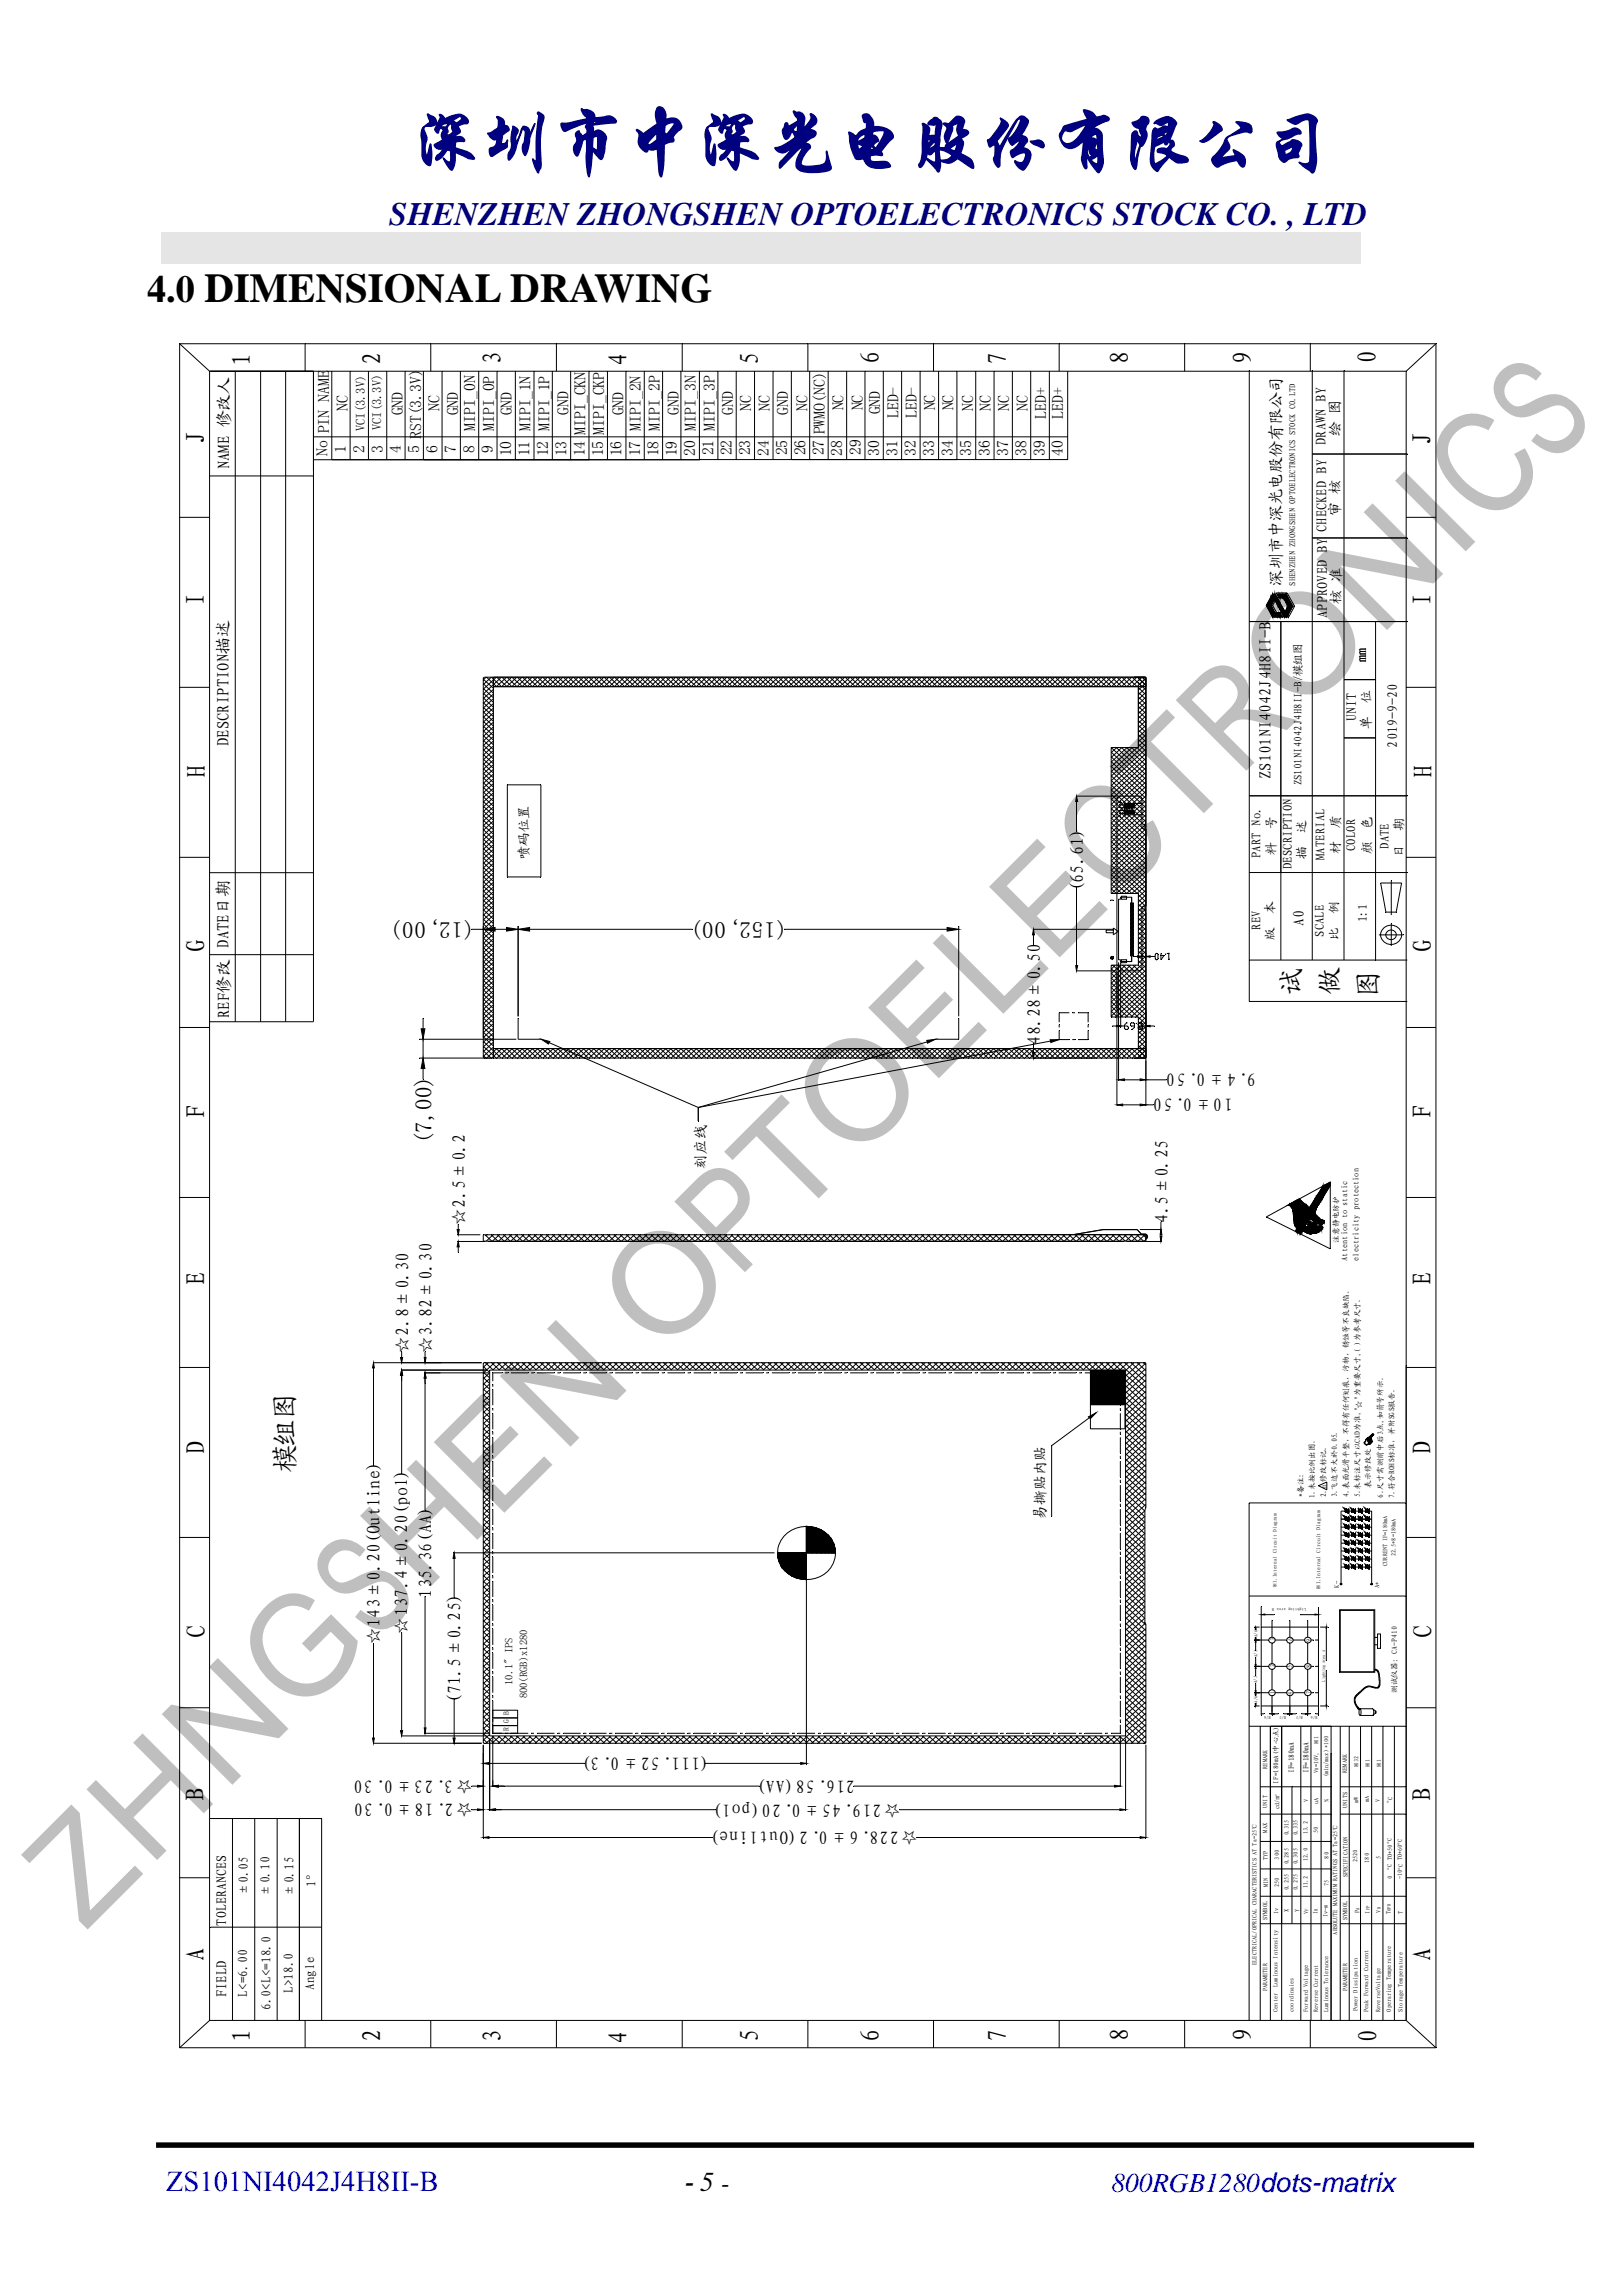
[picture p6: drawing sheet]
<svg xmlns="http://www.w3.org/2000/svg" width="210mm" height="297mm" viewBox="0 0 210 297" stroke-linecap="round" stroke-linejoin="round" font-family="sans-serif">
<defs><g id="words">
<text font-size="18" fill="#bfbfbf" x="10.8" y="250.2" transform="rotate(-45 10.8 250.2)">ZHNGSHEN OPTOELECTRONICS</text>
<text font-size="9.2" fill="#000080" x="53.1" y="21.1">深圳市中深光电股份有限公司</text>
<text font-size="4.9" x="19" y="39.1">4.0 DIMENSIONAL DRAWING</text>
<text font-size="4.2" fill="#000080" x="50.4" y="29.1">SHENZHEN ZHONGSHEN OPTOELECTRONICS STOCK CO. , LTD</text>
<text font-size="3.7" fill="#00f" x="21.5" y="283.5">ZS101NI4042J4H8II-B</text>
<g font-size="3.5">
<text x="168.3" y="128.7" transform="rotate(-90 168.3 128.7)">试</text>
<text x="173.3" y="128.7" transform="rotate(-90 173.3 128.7)">做</text>
<text x="178.3" y="128.9" transform="rotate(-90 178.3 128.9)">图</text>
<text x="88.4" y="283.5">- 5 -</text>
</g>
<text font-size="3.5" fill="#00f" x="143.8" y="283.5">800RGB1280dots-matrix</text>
<g font-size="3.4">
<text x="32.5" y="47.4" transform="rotate(-90 32.5 47.4)">1</text>
<text x="49.3" y="47.2" transform="rotate(-90 49.3 47.2)">2</text>
<text x="64.9" y="47.2" transform="rotate(-90 64.9 47.2)">3</text>
<text x="81.2" y="47.4" transform="rotate(-90 81.2 47.4)">4</text>
<text x="98.2" y="47.2" transform="rotate(-90 98.2 47.2)">5</text>
<text x="113.8" y="47.1" transform="rotate(-90 113.8 47.1)">6</text>
<text x="130.3" y="47.2" transform="rotate(-90 130.3 47.2)">7</text>
<text x="146" y="47" transform="rotate(-90 146 47)">8</text>
<text x="161.9" y="47.1" transform="rotate(-90 161.9 47.1)">9</text>
<text x="178.1" y="47" transform="rotate(-90 178.1 47)">0</text>
<text x="26.5" y="57.4" transform="rotate(-90 26.5 57.4)">J</text>
<text x="185.2" y="57.5" transform="rotate(-90 185.2 57.5)">J</text>
<text x="26.5" y="78.4" transform="rotate(-90 26.5 78.4)">I</text>
<text x="185.2" y="78.4" transform="rotate(-90 185.2 78.4)">I</text>
<text x="26.6" y="100.7" transform="rotate(-90 26.6 100.7)">H</text>
<text x="185.3" y="100.7" transform="rotate(-90 185.3 100.7)">H</text>
<text x="26.6" y="123.2" transform="rotate(-90 26.6 123.2)">G</text>
<text x="185.3" y="123.2" transform="rotate(-90 185.3 123.2)">G</text>
<text x="26.5" y="144.6" transform="rotate(-90 26.5 144.6)">F</text>
<text x="185.2" y="144.6" transform="rotate(-90 185.2 144.6)">F</text>
<text x="26.5" y="166.2" transform="rotate(-90 26.5 166.2)">E</text>
<text x="185.2" y="166.2" transform="rotate(-90 185.2 166.2)">E</text>
<text x="26.5" y="188.2" transform="rotate(-90 26.5 188.2)">D</text>
<text x="38.1" y="190.5" transform="rotate(-90 38.1 190.5)">模组图</text>
<text x="185.2" y="188.2" transform="rotate(-90 185.2 188.2)">D</text>
<text x="26.6" y="211.9" transform="rotate(-90 26.6 211.9)">C</text>
<text x="185.3" y="211.9" transform="rotate(-90 185.3 211.9)">C</text>
<text x="26.5" y="233" transform="rotate(-90 26.5 233)">B</text>
<text x="185.2" y="233" transform="rotate(-90 185.2 233)">B</text>
<text x="26.5" y="253.7" transform="rotate(-90 26.5 253.7)">A</text>
<text x="185.2" y="253.7" transform="rotate(-90 185.2 253.7)">A</text>
<text x="161.9" y="264" transform="rotate(-90 161.9 264)">9</text>
<text x="32.5" y="264.2" transform="rotate(-90 32.5 264.2)">1</text>
<text x="49.3" y="264.2" transform="rotate(-90 49.3 264.2)">2</text>
<text x="64.9" y="264.3" transform="rotate(-90 64.9 264.3)">3</text>
<text x="81.2" y="264.4" transform="rotate(-90 81.2 264.4)">4</text>
<text x="98.2" y="264.2" transform="rotate(-90 98.2 264.2)">5</text>
<text x="113.8" y="264.2" transform="rotate(-90 113.8 264.2)">6</text>
<text x="130.3" y="264.2" transform="rotate(-90 130.3 264.2)">7</text>
<text x="146" y="264.1" transform="rotate(-90 146 264.1)">8</text>
<text x="178.2" y="264.3" transform="rotate(-90 178.2 264.3)">0</text>
</g>
<g font-size="2.9">
<text x="61.5" y="119.2" transform="rotate(-180 61.5 119.2)">(12,00)</text>
<text x="101.9" y="119.2" transform="rotate(-180 101.9 119.2)">(152,00)</text>
<text x="55.8" y="148" transform="rotate(-90 55.8 148)">(7,00)</text>
</g>
<g font-size="2.4">
<text x="140.2" y="115.4" transform="rotate(-90 140.2 115.4)">(65.61)</text>
<text x="134.6" y="135.1" transform="rotate(-90 134.6 135.1)">48.28±0.50</text>
<text x="159.5" y="142.1" transform="rotate(-180 159.5 142.1)">10±0.50</text>
<text x="162.5" y="138.8" transform="rotate(-180 162.5 138.8)">9.4±0.50</text>
<text x="60.2" y="158.6" transform="rotate(-90 60.2 158.6)">☆2.5±0.2</text>
<text x="151.1" y="158.2" transform="rotate(-90 151.1 158.2)">4.5±0.25</text>
<text x="52.9" y="175.2" transform="rotate(-90 52.9 175.2)">☆2.8±0.30</text>
<text x="55.9" y="175.2" transform="rotate(-90 55.9 175.2)">☆3.82±0.30</text>
<text x="55.9" y="206.7" transform="rotate(-90 55.9 206.7)">135.36(AA)</text>
<text x="49.2" y="212.8" transform="rotate(-90 49.2 212.8)">☆143±0.20(Outline)</text>
<text x="52.7" y="211.5" transform="rotate(-90 52.7 211.5)">☆137.4±0.20(pol)</text>
<text x="59.6" y="220.4" transform="rotate(-90 59.6 220.4)">(71.5±0.25)</text>
<text x="91.9" y="227.3" transform="rotate(-180 91.9 227.3)">(111.52±0.3)</text>
<text x="61.3" y="233.3" transform="rotate(-180 61.3 233.3)">☆2.18±0.30</text>
<text x="61.3" y="230.2" transform="rotate(-180 61.3 230.2)">☆3.23±0.30</text>
<text x="110.6" y="230.3" transform="rotate(-180 110.6 230.3)">216.58(AA)</text>
<text x="116.6" y="233.4" transform="rotate(-180 116.6 233.4)">☆219.45±0.20(pol)</text>
<text x="118.9" y="236.9" transform="rotate(-180 118.9 236.9)">☆228.6±0.2(Outline)</text>
</g>
<g font-size="2.2">
<text x="29.7" y="60.7" transform="rotate(-90 29.7 60.7)">NAME 修改人</text>
<text x="29.7" y="96.5" transform="rotate(-90 29.7 96.5)">DESCRIPTION描述</text>
<text x="164.4" y="100.8" transform="rotate(-90 164.4 100.8)">ZS101NI4042J4H8II-B</text>
<text x="29.7" y="122.6" transform="rotate(-90 29.7 122.6)">DATE日期</text>
<text x="29.7" y="131.7" transform="rotate(-90 29.7 131.7)">REF修改</text>
</g>
<text font-size="2.1" x="165.8" y="75.8" transform="rotate(-90 165.8 75.8)">深圳市中深光电股份有限公司</text>
<g font-size="2">
<text x="45" y="53.2" transform="rotate(-90 45 53.2)">NC</text>
<text x="52.1" y="53.7" transform="rotate(-90 52.1 53.7)">GND</text>
<text x="56.9" y="53.2" transform="rotate(-90 56.9 53.2)">NC</text>
<text x="59.3" y="53.7" transform="rotate(-90 59.3 53.7)">GND</text>
<text x="66.2" y="53.7" transform="rotate(-90 66.2 53.7)">GND</text>
<text x="73.5" y="53.7" transform="rotate(-90 73.5 53.7)">GND</text>
<text x="80.7" y="53.7" transform="rotate(-90 80.7 53.7)">GND</text>
<text x="87.8" y="53.7" transform="rotate(-90 87.8 53.7)">GND</text>
<text x="94.8" y="53.7" transform="rotate(-90 94.8 53.7)">GND</text>
<text x="97.2" y="53.1" transform="rotate(-90 97.2 53.1)">NC</text>
<text x="99.6" y="53.1" transform="rotate(-90 99.6 53.1)">NC</text>
<text x="102" y="53.7" transform="rotate(-90 102 53.7)">GND</text>
<text x="104.5" y="53.1" transform="rotate(-90 104.5 53.1)">NC</text>
<text x="109.1" y="53.1" transform="rotate(-90 109.1 53.1)">NC</text>
<text x="111.6" y="53.1" transform="rotate(-90 111.6 53.1)">NC</text>
<text x="113.9" y="53.6" transform="rotate(-90 113.9 53.6)">GND</text>
<text x="121" y="53.1" transform="rotate(-90 121 53.1)">NC</text>
<text x="123.4" y="53.1" transform="rotate(-90 123.4 53.1)">NC</text>
<text x="125.9" y="53.1" transform="rotate(-90 125.9 53.1)">NC</text>
<text x="128.2" y="53.1" transform="rotate(-90 128.2 53.1)">NC</text>
<text x="130.6" y="53.1" transform="rotate(-90 130.6 53.1)">NC</text>
<text x="133" y="53.1" transform="rotate(-90 133 53.1)">NC</text>
<text x="42.4" y="59" transform="rotate(-90 42.4 59)">No</text>
<text x="42.6" y="56.1" transform="rotate(-90 42.6 56.1)">PIN NAME</text>
<text x="44.7" y="58.6" transform="rotate(-90 44.7 58.6)">1</text>
<text x="47.1" y="58.6" transform="rotate(-90 47.1 58.6)">2</text>
<text x="49.5" y="58.6" transform="rotate(-90 49.5 58.6)">3</text>
<text x="51.9" y="58.6" transform="rotate(-90 51.9 58.6)">4</text>
<text x="54.2" y="58.6" transform="rotate(-90 54.2 58.6)">5 RST(3.3V)</text>
<text x="56.6" y="58.6" transform="rotate(-90 56.6 58.6)">6</text>
<text x="59" y="58.6" transform="rotate(-90 59 58.6)">7</text>
<text x="61.4" y="58.6" transform="rotate(-90 61.4 58.6)">8</text>
<text x="61.5" y="55.7" transform="rotate(-90 61.5 55.7)">MIPI_0N</text>
<text x="63.8" y="58.6" transform="rotate(-90 63.8 58.6)">9</text>
<text x="63.9" y="55.7" transform="rotate(-90 63.9 55.7)">MIPI_0P</text>
<text x="66.1" y="59.1" transform="rotate(-90 66.1 59.1)">10</text>
<text x="68.5" y="59.1" transform="rotate(-90 68.5 59.1)">11</text>
<text x="68.6" y="55.7" transform="rotate(-90 68.6 55.7)">MIPI_1N</text>
<text x="70.9" y="59.1" transform="rotate(-90 70.9 59.1)">12</text>
<text x="71.1" y="55.7" transform="rotate(-90 71.1 55.7)">MIPI_1P</text>
<text x="73.3" y="59.1" transform="rotate(-90 73.3 59.1)">13</text>
<text x="75.7" y="59.1" transform="rotate(-90 75.7 59.1)">14</text>
<text x="75.8" y="56.2" transform="rotate(-90 75.8 56.2)">MIPI_CKN</text>
<text x="78" y="59.1" transform="rotate(-90 78 59.1)">15</text>
<text x="78.2" y="56.2" transform="rotate(-90 78.2 56.2)">MIPI_CKP</text>
<text x="80.4" y="59.1" transform="rotate(-90 80.4 59.1)">16</text>
<text x="82.8" y="59.1" transform="rotate(-90 82.8 59.1)">17</text>
<text x="82.9" y="55.7" transform="rotate(-90 82.9 55.7)">MIPI_2N</text>
<text x="85.2" y="59.1" transform="rotate(-90 85.2 59.1)">18</text>
<text x="85.4" y="55.7" transform="rotate(-90 85.4 55.7)">MIPI_2P</text>
<text x="87.6" y="59.1" transform="rotate(-90 87.6 59.1)">19</text>
<text x="89.9" y="59" transform="rotate(-90 89.9 59)">20</text>
<text x="90" y="55.7" transform="rotate(-90 90 55.7)">MIPI_3N</text>
<text x="92.3" y="58.9" transform="rotate(-90 92.3 58.9)">21</text>
<text x="92.5" y="55.7" transform="rotate(-90 92.5 55.7)">MIPI_3P</text>
<text x="94.7" y="58.9" transform="rotate(-90 94.7 58.9)">22</text>
<text x="97.1" y="58.9" transform="rotate(-90 97.1 58.9)">23</text>
<text x="99.5" y="58.9" transform="rotate(-90 99.5 58.9)">24</text>
<text x="101.9" y="58.9" transform="rotate(-90 101.9 58.9)">25</text>
<text x="104.2" y="58.9" transform="rotate(-90 104.2 58.9)">26</text>
<text x="106.6" y="58.9" transform="rotate(-90 106.6 58.9)">27</text>
<text x="106.7" y="56.2" transform="rotate(-90 106.7 56.2)">PWMO(NC)</text>
<text x="109" y="58.9" transform="rotate(-90 109 58.9)">28</text>
<text x="111.4" y="58.9" transform="rotate(-90 111.4 58.9)">29</text>
<text x="113.7" y="59" transform="rotate(-90 113.7 59)">30</text>
<text x="116.1" y="59" transform="rotate(-90 116.1 59)">31</text>
<text x="116.2" y="54.1" transform="rotate(-90 116.2 54.1)">LED-</text>
<text x="118.5" y="59" transform="rotate(-90 118.5 59)">32</text>
<text x="118.6" y="54.1" transform="rotate(-90 118.6 54.1)">LED-</text>
<text x="120.9" y="59" transform="rotate(-90 120.9 59)">33</text>
<text x="123.3" y="59" transform="rotate(-90 123.3 59)">34</text>
<text x="125.7" y="59" transform="rotate(-90 125.7 59)">35</text>
<text x="128.1" y="59" transform="rotate(-90 128.1 59)">36</text>
<text x="130.4" y="59" transform="rotate(-90 130.4 59)">37</text>
<text x="132.8" y="59" transform="rotate(-90 132.8 59)">38</text>
<text x="135.2" y="59" transform="rotate(-90 135.2 59)">39</text>
<text x="135.3" y="54.2" transform="rotate(-90 135.3 54.2)">LED+</text>
<text x="137.5" y="59" transform="rotate(-90 137.5 59)">40</text>
<text x="137.5" y="54.2" transform="rotate(-90 137.5 54.2)">LED+</text>
<text x="168.7" y="119.7" transform="rotate(-90 168.7 119.7)">A0</text>
</g>
<g font-size="1.9">
<text x="171.6" y="57.6" transform="rotate(-90 171.6 57.6)">DRAWN BY</text>
<text x="173.4" y="56.3" transform="rotate(-90 173.4 56.3)">绘 图</text>
<text x="171.7" y="68.8" transform="rotate(-90 171.7 68.8)">CHECKED BY</text>
<text x="173.4" y="66.7" transform="rotate(-90 173.4 66.7)">审 核</text>
<text x="171.7" y="79.9" transform="rotate(-90 171.7 79.9)">APPROVED BY</text>
<text x="173.5" y="78.1" transform="rotate(-90 173.5 78.1)">核 准</text>
<text x="91.3" y="151.2" transform="rotate(-90 91.3 151.2)">刻应线</text>
<text x="135.3" y="196.6" transform="rotate(-90 135.3 196.6)">易撕贴内贴</text>
<text x="29.3" y="258.4" transform="rotate(-90 29.3 258.4)">FIELD</text>
</g>
<g font-size="1.8">
<text x="176.8" y="85.7" transform="rotate(-90 176.8 85.7)">mm</text>
<text x="175.5" y="93.3" transform="rotate(-90 175.5 93.3)">UNIT</text>
<text x="180.8" y="96.7" transform="rotate(-90 180.8 96.7)">2019-9-20</text>
<text x="29.3" y="249.1" transform="rotate(-90 29.3 249.1)">TOLERANCES</text>
</g>
<g font-size="1.7">
<text x="177.4" y="94.3" transform="rotate(-90 177.4 94.3)">单</text>
<text x="177.4" y="90.9" transform="rotate(-90 177.4 90.9)">位</text>
<text x="165.1" y="107.2" transform="rotate(-90 165.1 107.2)">号</text>
<text x="169" y="107.8" transform="rotate(-90 169 107.8)">述</text>
<text x="173.4" y="107.2" transform="rotate(-90 173.4 107.2)">质</text>
<text x="177.5" y="107.2" transform="rotate(-90 177.5 107.2)">色</text>
<text x="181.6" y="107.5" transform="rotate(-90 181.6 107.5)">期</text>
<text x="68.4" y="111.1" transform="rotate(-90 68.4 111.1)">喷码位置</text>
<text x="163.1" y="111" transform="rotate(-90 163.1 111)">PART No.</text>
<text x="165.1" y="110.6" transform="rotate(-90 165.1 110.6)">料</text>
<text x="167.2" y="112.4" transform="rotate(-90 167.2 112.4)">DESCRIPTION</text>
<text x="169" y="111.1" transform="rotate(-90 169 111.1)">描</text>
<text x="171.4" y="111.2" transform="rotate(-90 171.4 111.2)">MATERIAL</text>
<text x="173.4" y="110.5" transform="rotate(-90 173.4 110.5)">材</text>
<text x="175.4" y="110.1" transform="rotate(-90 175.4 110.1)">COLOR</text>
<text x="177.5" y="110.5" transform="rotate(-90 177.5 110.5)">颜</text>
<text x="179.7" y="109.8" transform="rotate(-90 179.7 109.8)">DATE</text>
<text x="181.6" y="110.9" transform="rotate(-90 181.6 110.9)">日</text>
<text x="164.9" y="118.3" transform="rotate(-90 164.9 118.3)">本</text>
<text x="173.2" y="118.3" transform="rotate(-90 173.2 118.3)">例</text>
<text x="176.9" y="119.3" transform="rotate(-90 176.9 119.3)">1:1</text>
<text x="163.1" y="120.3" transform="rotate(-90 163.1 120.3)">REV</text>
<text x="164.9" y="121.6" transform="rotate(-90 164.9 121.6)">版</text>
<text x="171.3" y="121.2" transform="rotate(-90 171.3 121.2)">SCALE</text>
<text x="173.2" y="121.6" transform="rotate(-90 173.2 121.6)">比</text>
<text x="32.1" y="245.3" transform="rotate(-90 32.1 245.3)">±0.05</text>
<text x="34.9" y="245.4" transform="rotate(-90 34.9 245.4)">±0.10</text>
<text x="38" y="245.4" transform="rotate(-90 38 245.4)">±0.15</text>
<text x="40.9" y="244.1" transform="rotate(-90 40.9 244.1)">1°</text>
<text x="37.9" y="257.9" transform="rotate(-90 37.9 257.9)">L&gt;18.0</text>
<text x="40.7" y="257.4" transform="rotate(-90 40.7 257.4)">Angle</text>
<text x="32" y="258.3" transform="rotate(-90 32 258.3)">L&lt;=6.00</text>
<text x="35.1" y="260" transform="rotate(-90 35.1 260)">6.0&lt;L&lt;=18.0</text>
</g>
<g font-size="1.6">
<text x="47.2" y="55.8" transform="rotate(-90 47.2 55.8)">VCI(3.3V)</text>
<text x="49.3" y="55.7" transform="rotate(-90 49.3 55.7)">VCI(3.3V)</text>
</g>
<g font-size="1.4">
<text x="168.4" y="101.6" transform="rotate(-90 168.4 101.6)">ZS101NI4042J4H8II-B/模组图</text>
<text x="66.3" y="218" transform="rotate(-90 66.3 218)">10.1&quot; IPS</text>
<text x="68.2" y="219.7" transform="rotate(-90 68.2 219.7)">800(RGB)x1280</text>
</g>
<g font-size="1.1">
<text x="167.6" y="75.8" transform="rotate(-90 167.6 75.8)">SHENZHEN ZHONGSHEN OPTOELECTRONICS STOCK CO.LTD</text>
<text x="174.3" y="163.1" transform="rotate(-90 174.3 163.1)">Attention to static</text>
<text x="175.8" y="163.1" transform="rotate(-90 175.8 163.1)">electricity protection</text>
</g>
<g font-size="1">
<text x="173.2" y="160.8" transform="rotate(-90 173.2 160.8)">注意静电防护</text>
<text x="168.7" y="193.7" transform="rotate(-90 168.7 193.7)">*备注:</text>
<text x="170.1" y="193.8" transform="rotate(-90 170.1 193.8)">1.未按比例出图.</text>
<text x="171.6" y="193.7" transform="rotate(-90 171.6 193.7)">2.</text>
<text x="173" y="193.7" transform="rotate(-90 173 193.7)">3.飞边不大於0.05.</text>
<text x="174.5" y="193.7" transform="rotate(-90 174.5 193.7)">4.表面光滑平整，不得有任何划痕，污物，锈蚀等不良缺陷。</text>
<text x="176" y="193.7" transform="rotate(-90 176 193.7)">5.未标注尺寸以CAD为准,&quot;☆&quot;为重要尺寸,( )为参考尺寸.</text>
<text x="177.4" y="192.4" transform="rotate(-90 177.4 192.4)">表示修改处</text>
<text x="179" y="193.7" transform="rotate(-90 179 193.7)">6.尺寸需测前中后3点,如箭号所示.</text>
<text x="180.4" y="193.8" transform="rotate(-90 180.4 193.8)">7.符合ROHS标准，并附SGS报告.</text>
<text x="65.8" y="221.9" transform="rotate(-90 65.8 221.9)">B</text>
<text x="180.7" y="219.1" transform="rotate(-90 180.7 219.1)">测试仪器：CA-P410</text>
<text x="65.8" y="223.9" transform="rotate(-90 65.8 223.9)">R</text>
<text x="65.8" y="222.9" transform="rotate(-90 65.8 222.9)">G</text>
<text x="167.4" y="229.4" transform="rotate(-90 167.4 229.4)">IF=180mA</text>
<text x="169.3" y="229.4" transform="rotate(-90 169.3 229.4)">IF=180mA</text>
</g>
<g font-size=".9">
<text x="171.6" y="192.4" transform="rotate(-90 171.6 192.4)">n 修改标记.</text>
<text x="173.2" y="205.4" transform="rotate(-90 173.2 205.4)">K-</text>
<text x="178.5" y="205.4" transform="rotate(-90 178.5 205.4)">A+</text>
<text x="165.4" y="230.7" transform="rotate(-90 165.4 230.7)">IF=180mA(中心点)</text>
</g>
<g font-size=".8">
<text x="179.5" y="202.6" transform="rotate(-90 179.5 202.6)">CURRENT IF=180mA</text>
<text x="180.6" y="201.3" transform="rotate(-90 180.6 201.3)">22.5*8=180mA</text>
<text x="164.9" y="215.7" transform="rotate(-90 164.9 215.7)">2</text>
<text x="165" y="212.3" transform="rotate(-90 165 212.3)">3</text>
<text x="167.2" y="215.8" transform="rotate(-90 167.2 215.8)">5</text>
<text x="167.3" y="212.3" transform="rotate(-90 167.3 212.3)">6</text>
<text x="169.6" y="215.7" transform="rotate(-90 169.6 215.7)">8</text>
<text x="169.6" y="212.4" transform="rotate(-90 169.6 212.4)">9</text>
<text x="165" y="219.2" transform="rotate(-90 165 219.2)">1</text>
<text x="167.2" y="219.2" transform="rotate(-90 167.2 219.2)">4</text>
<text x="169.6" y="219.1" transform="rotate(-90 169.6 219.1)">7</text>
<text x="170.6" y="225.8" transform="rotate(-90 170.6 225.8)">※1</text>
<text x="164" y="233.9" transform="rotate(-90 164 233.9)">UNIT</text>
<text x="164" y="228.8" transform="rotate(-90 164 228.8)">REMARK</text>
<text x="169.3" y="233.2" transform="rotate(-90 169.3 233.2)">V</text>
<text x="170.6" y="229.4" transform="rotate(-90 170.6 229.4)">V =10V,</text>
<text x="170.6" y="233.4" transform="rotate(-90 170.6 233.4)">uA</text>
<text x="171.9" y="230" transform="rotate(-90 171.9 230)">(min/max)*100</text>
<text x="171.9" y="233.2" transform="rotate(-90 171.9 233.2)">%</text>
<text x="174.3" y="229.4" transform="rotate(-90 174.3 229.4)">REMARK</text>
<text x="174.3" y="233.9" transform="rotate(-90 174.3 233.9)">UNITS</text>
<text x="175.7" y="233.3" transform="rotate(-90 175.7 233.3)">mW</text>
<text x="175.7" y="228.7" transform="rotate(-90 175.7 228.7)">※32</text>
<text x="177.1" y="233.2" transform="rotate(-90 177.1 233.2)">mA</text>
<text x="177.2" y="228.7" transform="rotate(-90 177.2 228.7)">※1</text>
<text x="178.6" y="233.1" transform="rotate(-90 178.6 233.1)">V</text>
<text x="178.7" y="228.7" transform="rotate(-90 178.7 228.7)">※1</text>
<text x="180" y="233.2" transform="rotate(-90 180 233.2)">°</text>
<text x="180.1" y="232.8" transform="rotate(-90 180.1 232.8)">C</text>
<text x="164" y="237.1" transform="rotate(-90 164 237.1)">MAX</text>
<text x="165.5" y="234.1" transform="rotate(-90 165.5 234.1)">cd/㎡</text>
<text x="166.8" y="237.4" transform="rotate(-90 166.8 237.4)">0.315</text>
<text x="167.9" y="237.4" transform="rotate(-90 167.9 237.4)">0.335</text>
<text x="169.2" y="237.3" transform="rotate(-90 169.2 237.3)">13.2</text>
<text x="170.6" y="237.2" transform="rotate(-90 170.6 237.2)">50</text>
<text x="180.1" y="238.2" transform="rotate(-90 180.1 238.2)">C</text>
<text x="181.4" y="238.3" transform="rotate(-90 181.4 238.3)">C</text>
<text x="164" y="240.6" transform="rotate(-90 164 240.6)">TYP</text>
<text x="164.1" y="244.1" transform="rotate(-90 164.1 244.1)">MIN</text>
<text x="165.5" y="244.1" transform="rotate(-90 165.5 244.1)">250</text>
<text x="165.5" y="240.6" transform="rotate(-90 165.5 240.6)">300</text>
<text x="166.7" y="244.5" transform="rotate(-90 166.7 244.5)">0.255</text>
<text x="166.7" y="241.2" transform="rotate(-90 166.7 241.2)">0.285</text>
<text x="167.9" y="241.2" transform="rotate(-90 167.9 241.2)">0.305</text>
<text x="167.9" y="244.5" transform="rotate(-90 167.9 244.5)">0.275</text>
<text x="169.2" y="244.3" transform="rotate(-90 169.2 244.3)">11.2</text>
<text x="169.2" y="240.8" transform="rotate(-90 169.2 240.8)">12.0</text>
<text x="171.9" y="244" transform="rotate(-90 171.9 244)">75</text>
<text x="171.9" y="240.5" transform="rotate(-90 171.9 240.5)">80</text>
<text x="174.4" y="242.9" transform="rotate(-90 174.4 242.9)">SPECIFICATION</text>
<text x="175.6" y="240.9" transform="rotate(-90 175.6 240.9)">2520</text>
<text x="177.1" y="241" transform="rotate(-90 177.1 241)">180</text>
<text x="178.7" y="240.6" transform="rotate(-90 178.7 240.6)">5</text>
<text x="180.1" y="241.9" transform="rotate(-90 180.1 241.9)">° TO+50°</text>
<text x="180.1" y="241.5" transform="rotate(-90 180.1 241.5)">C</text>
<text x="180.1" y="243.1" transform="rotate(-90 180.1 243.1)">0</text>
<text x="181.4" y="243.1" transform="rotate(-90 181.4 243.1)">-10° TO+60°</text>
<text x="181.5" y="241.5" transform="rotate(-90 181.5 241.5)">C</text>
<text x="164" y="248.4" transform="rotate(-90 164 248.4)">SYMBOL</text>
<text x="165.4" y="247.6" transform="rotate(-90 165.4 247.6)">Iv</text>
<text x="166.7" y="247.4" transform="rotate(-90 166.7 247.4)">X</text>
<text x="168.1" y="247.4" transform="rotate(-90 168.1 247.4)">Y</text>
<text x="169.3" y="247.6" transform="rotate(-90 169.3 247.6)">V</text>
<text x="170.5" y="247.6" transform="rotate(-90 170.5 247.6)">I</text>
<text x="171.8" y="248" transform="rotate(-90 171.8 248)">Iv-m</text>
<text x="173.1" y="250.3" transform="rotate(-90 173.1 250.3)">ABSOLUTE MAXIMUM RATINGS AT Ta=25℃</text>
<text x="174.3" y="248.4" transform="rotate(-90 174.3 248.4)">SYMBOL</text>
<text x="175.9" y="247.5" transform="rotate(-90 175.9 247.5)">P</text>
<text x="177.2" y="247.6" transform="rotate(-90 177.2 247.6)">I</text>
<text x="178.7" y="247.5" transform="rotate(-90 178.7 247.5)">V</text>
<text x="180" y="247.6" transform="rotate(-90 180 247.6)">T</text>
<text x="181.5" y="247.6" transform="rotate(-90 181.5 247.6)">T</text>
<text x="162.6" y="254.2" transform="rotate(-90 162.6 254.2)">ELECTRICAL/OPRICAL CHARACTERISTICS AT Ta=25℃</text>
<text x="164" y="257.6" transform="rotate(-90 164 257.6)">PARAMETER</text>
<text x="165.3" y="257" transform="rotate(-90 165.3 257)">Luminous Intensity</text>
<text x="174.3" y="257.6" transform="rotate(-90 174.3 257.6)">PARAMETER</text>
<text x="165.3" y="260.3" transform="rotate(-90 165.3 260.3)">Center</text>
<text x="167.4" y="260.3" transform="rotate(-90 167.4 260.3)">coordinaies</text>
<text x="169.2" y="260.3" transform="rotate(-90 169.2 260.3)">Forward Voltage</text>
<text x="170.6" y="260.3" transform="rotate(-90 170.6 260.3)">Reverse Current</text>
<text x="171.9" y="260.3" transform="rotate(-90 171.9 260.3)">Luminous Tolerance</text>
<text x="175.7" y="260.2" transform="rotate(-90 175.7 260.2)">Power Dissipation</text>
<text x="177.1" y="260.3" transform="rotate(-90 177.1 260.3)">Peak Forward Current</text>
<text x="178.6" y="260.3" transform="rotate(-90 178.6 260.3)">ReverseVoltage</text>
<text x="180" y="260.3" transform="rotate(-90 180 260.3)">Operaring Temperature</text>
<text x="181.5" y="260.3" transform="rotate(-90 181.5 260.3)">Storage Temperature</text>
</g>
<g font-size=".7">
<text x="165.2" y="205.4" transform="rotate(-90 165.2 205.4)">※1.Internal Circuit Diagram</text>
<text x="170.9" y="205.7" transform="rotate(-90 170.9 205.7)">※1.Internal Circuit Diagram</text>
</g>
<g font-size=".6">
<text x="162.7" y="214.4" transform="rotate(-90 162.7 214.4)">A/3</text>
<text x="162.7" y="211.8" transform="rotate(-90 162.7 211.8)">A/6</text>
<text x="162.7" y="217.7" transform="rotate(-90 162.7 217.7)">A/3</text>
<text x="162.7" y="220.3" transform="rotate(-90 162.7 220.3)">A/6</text>
<text x="170.6" y="228.9" transform="rotate(-90 170.6 228.9)">R</text>
<text x="169.3" y="247.2" transform="rotate(-90 169.3 247.2)">F</text>
<text x="170.5" y="247.2" transform="rotate(-90 170.5 247.2)">R</text>
<text x="175.9" y="247.1" transform="rotate(-90 175.9 247.1)">d</text>
<text x="177.2" y="247.1" transform="rotate(-90 177.2 247.1)">FP</text>
<text x="178.7" y="247" transform="rotate(-90 178.7 247)">R</text>
<text x="180" y="247.2" transform="rotate(-90 180 247.2)">OPR</text>
</g>
<g font-size=".5">
<text x="169" y="208.1" transform="rotate(-180 169 208.1)">Lighting area B</text>
<text x="164.4" y="222" transform="rotate(-180 164.4 222)">B/6</text>
<text x="171.4" y="217.6" transform="rotate(-90 171.4 217.6)">Lighting Area A</text>
<text x="166.4" y="222.1" transform="rotate(-180 166.4 222.1)">B/3</text>
<text x="168.6" y="222.1" transform="rotate(-180 168.6 222.1)">B/3</text>
<text x="170.4" y="222" transform="rotate(-180 170.4 222)">B/6</text>
</g>
</g></defs>
<path d="M20.8 30.1h155.2v4h-155.2z" fill="#e5e5e5"/>
<path d="M20.2 277.5h170.5" fill="none" stroke="#010101" stroke-width=".71" stroke-linecap="butt"/>
<g fill="none" stroke="#000" stroke-width=".13">
<path d="M23.2 44.5l3.9 3.5M23.2 44.5h162.6M23.2 44.5v220.4M27.1 48v213.4M27.1 48h154.8M30.4 48v84.2M33.7 48v84.2M37 48v84.2M39.5 44.5v3.5M40.5 59.5h50.1M40.5 56.5h97.6M40.6 48v84.2h-13.5"/>
<path d="M42.9 48v11.5M45.3 48v11.5M47.7 48v11.5M50 48v11.5M52.4 48v11.5M54.8 48v11.5M55.7 44.5v3.5M57.2 48v11.5M59.6 48v11.5M61.9 48v11.5M64.3 48v11.5M66.7 48v11.5"/>
<path d="M69.1 48v11.5M71.5 48v11.5M72 44.5v3.5M73.8 48v11.5M76.2 48v11.5M78.6 48v11.5M81 48v11.5M83.4 48v11.5M85.7 48v11.5M88.1 48v11.5M88.3 44.5v3.5M90.5 48v11.5"/>
<path d="M92.9 48v11.5M95.2 48v11.5M97.6 48v11.5M100 48v11.5M102.4 48v11.5M104.5 44.5v3.5M104.8 48v11.5M107.1 48v11.5M109.5 48v11.5M111.9 48v11.5M114.3 48v11.5M116.6 48v11.5"/>
<path d="M119 48v11.5M120.8 44.5v3.5M121.4 48v11.5M123.8 48v11.5M126.2 48v11.5M128.6 48v11.5M131 48v11.5M133.3 48v11.5M135.8 48v11.5M137 44.5v3.5M138.1 48v11.5h-47.6M153.3 44.5v3.5"/>
<path d="M161.6 47.9v81.7h20.5M169.5 44.5v3.5M169.8 58.7h12.3M169.8 47.9v76.3M173.9 47.9v76.3M181.9 48v213.4M185.8 44.5v220.4M185.8 44.5l-3.9 3.5M23.2 66.9h3.9M27.1 61.6h13.5M164.4 78.3h.3M164.4 78.3l.6 1"/>
<path d="M164.4 78.3l.5-.8 1.2 2.3h.6l.8-1.4M164.7 78.3l.5 .9M165 79.3h.6M165 77.7l-.3 .6M165.2 79.2h.4v.1M165.2 79.2l-.2 .1M165.2 76.9h1.2M165.2 76.9l.3 .4h.6l.6 1.1-.4 .8-1.3-2.3h-.4l-.8 1.4 .9 1.5h1.2l-.3-.5M166.4 76.9l.9 1.5M166.5 76.7l1 1.7M166.5 76.7l-.1 .2M166.5 76.7h-1.4l.1 .2"/>
<path d="M167.3 78.4h.2M167.3 78.4l-.8 1.4M169.8 69.6h12.3M181.9 66.9h3.9M23.2 88.9h3.9M62.5 99.4l1.3 1.2M62.5 98.8l1.3 1.2M62.5 98.2l1.3 1.2M62.5 97.6l1.3 1.2M62.5 97l1.3 1.2M62.5 96.4l1.3 1.2M62.5 95.8l1.3 1.2"/>
<path d="M62.5 95.2l1.3 1.2M62.5 94.6l1.3 1.2M62.5 93.9l1.3 1.3M62.5 93.3l1.3 1.2M62.5 92.7l1.3 1.2M62.5 92.1l1.3 1.2M62.5 91.5l1.3 1.2M62.5 90.9l1.3 1.2M62.5 90.3l1.3 1.2M62.5 89.7l1.3 1.2M62.5 89.1l1.3 1.2M62.5 88.5l1.3 1.2"/>
<path d="M62.5 87.9l1.3 1.1M62.9 87.6l-.4 .4M62.9 87.6l1.4 1.2M63.6 87.6l-1.1 1M63.8 88.8h84.5M63.8 87.6v49.3M63.8 99.5l-1.3 1.3M63.8 98.9l-1.3 1.2M63.8 98.3l-1.3 1.2M63.8 97.7l-1.3 1.2M63.8 97.1l-1.3 1.2M63.8 96.5l-1.3 1.2"/>
<path d="M63.8 95.9l-1.3 1.2M63.8 95.3l-1.3 1.2M63.8 94.7l-1.3 1.2M63.8 94l-1.3 1.3M63.8 93.4l-1.3 1.2M63.8 92.8l-1.3 1.2M63.8 92.2l-1.3 1.2M63.8 91.6l-1.3 1.2M63.8 91l-1.3 1.2M63.8 90.4l-1.3 1.2M63.8 89.8l-1.3 1.2M63.8 89.2l-1.3 1.2"/>
<path d="M64.2 87.6l-1.7 1.6M64.3 87.6l1.3 1.2M64.9 87.6l-2.4 2.2M64.9 87.6l1.3 1.2M65.6 87.6l-1.4 1.2M66.2 87.6l-1.3 1.2-1.3-1.2M66.2 87.6l1.4 1.2M66.9 87.6l-1.3 1.2M67.5 87.6l-1.3 1.2M68.9 87.6l-1.4 1.2M68.9 87.6l1.3 1.2M70.2 87.6l-1.3 1.2-1.3-1.2"/>
<path d="M70.2 87.6l1.3 1.2M70.8 87.6l-1.2 1.2-1.4-1.2-1.3 1.2-1.3-1.2M71.5 87.6l-1.3 1.2M72.8 87.6l-1.3 1.2M74.2 87.6l-1.3 1.2-1.4-1.2M74.2 87.6l1.3 1.2M74.8 87.6l-1.3 1.2-1.3-1.2-1.3 1.2-1.4-1.2-1.3 1.2-1.3-1.2M75.5 87.6l-1.3 1.2-1.3-1.2M76.8 87.6l-1.3 1.2M78.1 87.6l-1.3 1.2-1.3-1.2M78.2 87.6l1.3 1.2M78.8 87.6l-1.3 1.2-1.3-1.2-1.4 1.2-1.3-1.2-1.3 1.2-1.3-1.2"/>
<path d="M79.5 87.6l-1.3 1.2-1.3-1.2M80.1 87.6l-1.3 1.2-1.3-1.2-1.3 1.2-1.3-1.2M80.8 87.6l-1.3 1.2M82.1 87.6l-1.3 1.2-1.3-1.2M82.2 87.6l1.3 1.2M82.8 87.6l-1.3 1.2-1.3-1.2M83.4 87.6l-1.3 1.2-1.3-1.2M84.1 87.6l-1.3 1.2-1.3-1.2-1.3 1.2-1.4-1.2M84.2 87.6l1.3 1.2M85.4 87.6l-1.3 1.2-1.3-1.2M86.1 87.6l-1.3 1.2-1.3-1.2M86.1 87.6l1.4 1.2"/>
<path d="M86.8 87.6l-1.4 1.2M87.4 87.6l-1.3 1.2-1.3-1.2-1.4 1.2M87.5 87.6l1.3 1.2M88.1 87.6l-1.3 1.2-1.3-1.2M88.1 87.6l1.4 1.2M88.8 87.6l-1.4 1.2M88.8 87.6l1.3 1.2 1.3-1.2 1.4 1.2M89.4 87.6l-1.3 1.2-1.3-1.2M89.5 87.6l1.3 1.2M90.1 87.6l-1.3 1.2M90.7 87.6l-1.3 1.2M92.1 87.6l-1.4 1.2"/>
<path d="M92.1 87.6l1.3 1.2M92.7 87.6l-1.3 1.2-1.3-1.2M92.8 87.6l1.3 1.2 1.3-1.2 1.3 1.2M93.4 87.6l-1.3 1.2-1.3-1.2M94 87.6l-1.3 1.2M96 87.6l-1.3 1.2-1.3-1.2M96.7 87.6l-1.3 1.2-1.3-1.2M96.7 87.6l1.3 1.2 1.4-1.2 1.3 1.2M97.4 87.6l-1.3 1.2-1.4-1.2-1.3 1.2M98 87.6l-1.3 1.2M100 87.6l-1.3 1.2-1.3-1.2M100.7 87.6l-1.3 1.2-1.3-1.2"/>
<path d="M101.3 87.6l-1.3 1.2-1.3-1.2-1.3 1.2-1.3-1.2M102 87.6l-1.3 1.2M103.3 87.6l-1.3 1.2-1.3-1.2M103.4 87.6l1.3 1.2M104 87.6l-1.3 1.2-1.3-1.2M104.7 87.6l-1.3 1.2-1.4-1.2M105.3 87.6l-1.3 1.2-1.3-1.2-1.3 1.2-1.3-1.2M106 87.6l-1.3 1.2M107.3 87.6l-1.3 1.2-1.3-1.2M107.4 87.6l1.3 1.2M108.6 87.6l-1.3 1.2-1.3-1.2M109.3 87.6l-1.3 1.2-1.3-1.2-1.4 1.2-1.3-1.2"/>
<path d="M109.3 87.6l1.4 1.2M110 87.6l-1.4 1.2M110.6 87.6l-1.3 1.2-1.3-1.2-1.3 1.2-1.3-1.2M110.7 87.6l1.3 1.2M111.3 87.6l-1.3 1.2-1.3-1.2M111.3 87.6l1.3 1.2M112 87.6l-1.4 1.2M112.6 87.6l-1.3 1.2-1.3-1.2M112.6 87.6l1.4 1.2M113.3 87.6l-1.3 1.2M113.3 87.6l1.3 1.2M113.9 87.6l-1.3 1.2"/>
<path d="M114.6 87.6l-1.3 1.2-1.3-1.2M114.6 87.6l1.4 1.2M115.3 87.6l-1.4 1.2M115.3 87.6l1.3 1.2M115.9 87.6l-1.3 1.2M116.6 87.6l-1.3 1.2-1.3-1.2M116.6 87.6l1.4 1.2M117.2 87.6l-1.3 1.2M117.3 87.6l1.3 1.2M117.9 87.6l-1.3 1.2M118.6 87.6l-1.3 1.2-1.3-1.2M118.6 87.6l1.4 1.2"/>
<path d="M119.2 87.6l-1.3 1.2M119.9 87.6l-1.3 1.2M121.2 87.6l-1.3 1.2M122.6 87.6l-1.4 1.2-1.2-1.2M122.6 87.6l1.3 1.2M123.2 87.6l-1.3 1.2-1.3-1.2-1.3 1.2-1.3-1.2M123.9 87.6l-1.3 1.2-1.3-1.2M125.2 87.6l-1.3 1.2M126.5 87.6l-1.3 1.2-1.3-1.2M126.6 87.6l1.3 1.2M127.2 87.6l-1.3 1.2-1.4-1.2-1.3 1.2-1.3-1.2-1.3 1.2-1.3-1.2M127.9 87.6l-1.3 1.2-1.4-1.2"/>
<path d="M128.5 87.6l-1.3 1.2-1.3-1.2-1.3 1.2-1.3-1.2M130.5 87.6l-1.3 1.2-1.3-1.2M130.6 87.6l1.3 1.2M131.2 87.6l-1.3 1.2-1.3-1.2M131.8 87.6l-1.3 1.2-1.3-1.2-1.3 1.2M132.5 87.6l-1.3 1.2-1.3-1.2-1.4 1.2-1.3-1.2M132.5 87.6l1.4 1.2M133.8 87.6l-1.3 1.2-1.3-1.2M133.9 87.6l1.3 1.2M134.5 87.6l-1.3 1.2-1.3-1.2M134.5 87.6l1.3 1.2M135.2 87.6l-1.4 1.2"/>
<path d="M135.8 87.6l-1.3 1.2-1.3-1.2-1.4 1.2M136.5 87.6l-1.3 1.2M136.5 87.6l1.3 1.2M137.8 87.6l-1.3 1.2-1.3-1.2M137.8 87.6l1.4 1.2M138.5 87.6l-1.3 1.2-1.4-1.2M138.5 87.6l1.3 1.2M139.1 87.6l-1.3 1.2M139.8 87.6l-1.3 1.2-1.3-1.2-1.4 1.2M139.8 87.6l1.4 1.2M140.4 87.6l-1.3 1.2M140.5 87.6l1.3 1.2"/>
<path d="M141.1 87.6l-1.3 1.2M141.8 87.6l-1.3 1.2-1.3-1.2M141.8 87.6l1.4 1.2M142.4 87.6l-1.3 1.2M143.1 87.6l-1.3 1.2M143.8 96.7v18.9h3.5v9.3h-3.5v6.7h3.5M143.8 87.6l-1.3 1.2-1.3-1.2M143.8 99.7l4.5 4.2M143.8 99.1l4.5 4.2M143.8 98.5l4.5 4.2M143.8 97.9l4.5 4.1M143.8 97.3l4.5 4.2"/>
<path d="M143.8 96.7l4.5 4.1M143.8 87.6l1.3 1.2M143.8 96.7v.1M144.4 87.6l-1.3 1.2M144.4 96.7l3.9 3.5M144.5 96.7l-.7 .7M145.1 87.6l-1.3 1.2-1.3-1.2M145.1 96.7l3.2 2.9M145.1 96.7l-1.3 1.3M145.8 87.6l-1.4 1.2-1.2-1.2M145.8 96.7l2.5 2.3M145.8 87.6l1.3 1.2"/>
<path d="M145.8 96.7l-2 1.9M146.4 87.6l-1.3 1.2M146.4 96.7l1.9 1.7M146.5 96.7l-2.7 2.5M146.5 87.6l1.3 1.2 .5-.4-1 .9M147.1 87.6l-1.3 1.2-1.3-1.2M147.1 96.7l1.2 1.1M147.1 96.7l-3.3 3.1M147.1 87.6l1.2 1-1-.9M147.3 88.8v7.9h-3.5M147.3 96.3l1 .9M147.3 95.7l1 .9"/>
<path d="M147.3 95l1 1M147.3 94.4l1 1M147.3 93.8l1 .9M147.3 93.2l1 .9M147.3 92.6l1 .9M147.3 92l1 .9M147.3 91.4l1 .9M147.3 90.8l1 .9M147.3 90.2l1 .9M147.3 89.6l1 .9M147.3 89l1 .9M147.3 88.3l1 1"/>
<path d="M147.7 87.6l-.4 .5M147.7 87.6l-1.3 1.2-1.3-1.2M147.8 87.6l.5 .5M148.1 87.6l.2 .2-1.2 1M148.3 99.9l-4.5 4.2M148.3 99.3l-4.5 4.2M148.3 98.7l-4.5 4.1M148.3 98.1l-4.5 4.1M148.3 97.5l-4.5 4.1M148.3 96.9l-4.5 4.1M148.3 96.3l-4.5 4.1M148.3 95.7l-1 .9"/>
<path d="M148.3 95.1l-1 .9M148.3 94.4l-1 1M148.3 93.9l-1 .8M148.3 93.2l-1 .9M148.3 92.6l-1 1M148.3 92l-1 .9M148.3 91.4l-1 .9M148.3 90.8l-1 .9M148.3 90.2l-1 .9M148.3 89.6l-1 .9M148.3 89l-1 .9M148.3 87.7l-1 1"/>
<path d="M161.6 80.4h20.5M165.7 80.4v43.8M173.9 87.9h4.1M173.9 95.5h4.1M178 80.4v43.8M181.9 88.9h3.9M23.2 110.9h3.9M27.1 112.9h13.5M62.5 119.5l1.3 1.2M62.5 118.9l1.3 1.2M62.5 118.3l1.3 1.2M62.5 117.7l1.3 1.2"/>
<path d="M62.5 117.1l1.3 1.2M62.5 116.5l1.3 1.2M62.5 115.9l1.3 1.2M62.5 115.3l1.3 1.2M62.5 114.6l1.3 1.2M62.5 114l1.3 1.3M62.5 113.4l1.3 1.2M62.5 112.8l1.3 1.2M62.5 112.2l1.3 1.2M62.5 111.6l1.3 1.2M62.5 111l1.3 1.2M62.5 110.4l1.3 1.2"/>
<path d="M62.5 109.8l1.3 1.2M62.5 109.2l1.3 1.2M62.5 108.6l1.3 1.2M62.5 107.9l1.3 1.3M62.5 107.3l1.3 1.2M62.5 106.7l1.3 1.2M62.5 106.1l1.3 1.2M62.5 105.5l1.3 1.2M62.5 104.9l1.3 1.2M62.5 104.3l1.3 1.2M62.5 103.7l1.3 1.2M62.5 103.1l1.3 1.2"/>
<path d="M62.5 102.5l1.3 1.2M62.5 101.9l1.3 1.2M62.5 101.3l1.3 1.2M62.5 100.6l1.3 1.2M62.5 100l1.3 1.2M63.8 119l-1.3 1.2h-1.5M63.8 119.6l-1.3 1.2M63.8 118.4l-1.3 1.2M63.8 117.8l-1.3 1.2M63.8 117.2l-1.3 1.2M63.8 116.6l-1.3 1.2M63.8 116l-1.3 1.2"/>
<path d="M63.8 115.4l-1.3 1.2M63.8 114.7l-1.3 1.3M63.8 114.2l-1.3 1.2M63.8 113.5l-1.3 1.2M63.8 112.9l-1.3 1.2M63.8 112.3l-1.3 1.2M63.8 111.7l-1.3 1.2M63.8 111.1l-1.3 1.2M63.8 110.5l-1.3 1.2M63.8 109.9l-1.3 1.2M63.8 109.3l-1.3 1.2M63.8 108.7l-1.3 1.2"/>
<path d="M63.8 108.1l-1.3 1.2M63.8 107.4l-1.3 1.2M63.8 106.8l-1.3 1.3M63.8 106.2l-1.3 1.2M63.8 105.6l-1.3 1.2M63.8 105l-1.3 1.2M63.8 104.4l-1.3 1.2M63.8 103.8l-1.3 1.2M63.8 103.2l-1.3 1.2M63.8 102.6l-1.3 1.2M63.8 102l-1.3 1.2M63.8 101.4l-1.3 1.2"/>
<path d="M63.8 100.8l-1.3 1.1M63.8 100.1l-1.3 1.2M65.6 101.5h4.4v12h-4.4zM67 119.8v11.7M124 119.8v11.7M139.2 103h5.3M139.3 103.7v3.9M139.3 114.8v10.1M143.8 113.1l2.6 2.5 1.9-1.7M143.8 112.5l3.3 3.1M143.8 114.4l1.3 1.2M143.8 111.9l4.5 4.2"/>
<path d="M143.8 111.3l4.5 4.2M143.8 110.7l4.5 4.1M143.8 110.1l4.5 4.1M143.8 109.5l4.5 4.1M143.8 108.9l4.5 4.1M143.8 108.3l4.5 4.1M143.8 107.7l4.5 4.1M143.8 107l4.5 4.2M143.8 106.4l4.5 4.2M143.8 105.8l4.5 4.2M143.8 105.2l4.5 4.1M143.8 104.6l4.5 4.2"/>
<path d="M143.8 104l4.5 4.1M143.8 103.4l4.5 4.1M143.8 102.8l4.5 4.1M143.8 102.2l4.5 4.1M143.8 101.6l4.5 4.1M143.8 101l4.5 4.1M143.8 100.4l4.5 4.1M144 116.5h-.3M144 116.4v.1M144.7 116.3h.3v-.2h1.4v8.3h-1.4v-.2h-.3zM144.7 103.8h.4M144.9 104.9h1.7h.1v.3h-1.8z"/>
<path d="M144.9 104.1h1.8v.3h-.1v.1h-1.7zM144.9 103.7v.2M144.9 105.5v.2M145.1 116h.7v.3h-.7zM145.8 105h.1v.1zM146 104.3h.1zM146.3 116.8h.3v.1h-.3zM146.3 117h.3v.1h-.3zM146.3 117.2h.3v.1h-.3zM146.3 117.3h.3v.2h-.3zM146.3 117.5h.3v.1h-.3zM146.3 117.7h.3v.1h-.3z"/>
<path d="M146.3 117.9h.3v.1h-.3zM146.3 118h.3v.1h-.3zM146.3 118.2h.3v.1h-.3zM146.3 118.4h.3v.1h-.3zM146.3 118.6h.3zM146.3 118.7h.3v.2h-.3zM146.3 118.9h.3v.1h-.3zM146.3 119.1h.3v.1h-.3zM146.3 119.3h.3v.1h-.3zM146.3 119.4h.3v.1h-.3zM146.3 119.6h.3v.1h-.3zM146.3 119.8h.3v.1h-.3z"/>
<path d="M146.3 119.9h.3v.1h-.3zM146.4 104.1v.4M146.4 104.9v.3M146.4 116.1v8.3h-1.4M147.3 119.4l1 .9M147.3 118.8l1 .9M147.3 118.2l1 .9M147.3 117.6l1 .9M147.3 117l1 .9M147.3 116.4l1 .9M147.3 115.8l1 .9M147.7 103.9h-2.2v1.5h2.2"/>
<path d="M148.1 117.2v.6l.2 .3M148.3 106.4l-.2 .3v.6M148.3 107.3h-.3l-.3-.3v-3.7l-.1-.2-.2-.1h-2.6l-.2 .1-.1 .2v22l.3 .3h2.6l.3-.3v-7.8l.3-.3h.3M148.3 111.5l-4.5 4.1M148.3 112.1l-3.9 3.5-.6-.6M148.3 113.3l-2.5 2.3-2-1.9M148.3 119.4l-1 .9M148.3 118.8l-1 .9M148.3 118.2l-1 .9M148.3 117.6l-1 .9M148.3 117l-1 .9M148.3 116.4l-1 .9"/>
<path d="M148.3 115.8l-1 .9M148.3 115.2l-1 .9M148.3 114.6l-1.2 1M148.3 112.7l-3.2 2.9M148.3 110.9l-4.5 4.1M148.3 110.3l-4.5 4.1M148.3 109.7l-4.5 4.1M148.3 109.1l-4.5 4.1M148.3 108.5l-4.5 4.1M148.3 107.9l-4.5 4.1M148.3 107.2l-4.5 4.2M148.3 106.6l-4.5 4.2"/>
<path d="M148.3 106l-4.5 4.2M148.3 105.4l-4.5 4.1M148.3 104.8l-4.5 4.1M148.3 104.2l-4.5 4.1M148.3 103.6l-4.5 4.1M148.3 103l-4.5 4.1M148.3 102.4l-4.5 4.1M148.3 101.7l-4.5 4.2M148.3 101.2l-4.5 4.1M148.3 100.6l-4.5 4.1M161.6 103h20.5M161.6 112.9h20.5"/>
<path d="M178.6 114.2h2.7l-.7 3.8h-1.3zM180 113.9v4.5M180 119.5v2.9M181.9 110.9h3.9M23.2 132.9h3.9M27.1 123.5h13.5M54.3 134.5h12.5M54.3 136.9h94M54.7 131.7v1.4M54.7 134.5v2.4M54.7 138.2v1.4M62.5 136l1 .9"/>
<path d="M62.5 136.5l.4 .4M62.5 135.4l1.7 1.5M62.5 134.7l2.4 2.2M62.5 134.1l1.3 1.2M62.5 133.5l1.3 1.2M62.5 132.9l1.3 1.2M62.5 132.3l1.3 1.2M62.5 131.7l1.3 1.2M62.5 131.1l1.3 1.2M62.5 130.5l1.3 1.2M62.5 129.9l1.3 1.2M62.5 129.2l1.3 1.3"/>
<path d="M62.5 128.7l1.3 1.2M62.5 128.1l1.3 1.1M62.5 127.4l1.3 1.3M62.5 126.8l1.3 1.2M62.5 126.2l1.3 1.2M62.5 125.6l1.3 1.2M62.5 125l1.3 1.2M62.5 124.4l1.3 1.2M62.5 123.8l1.3 1.2M62.5 123.2l1.3 1.2M62.5 122.6l1.3 1.2M62.5 121.9l1.3 1.2"/>
<path d="M62.5 121.3l1.3 1.3M62.5 120.8l1.3 1.1M62.5 120.1l1.3 1.2M62.7 136.9l-.2-.1v-49.1l.1-.1h85.7v55.4M63.8 135.5l-1.3 1.2M63.8 134.8l-1.3 1.3M63.8 134.2l-1.3 1.2M63.8 133.6l-1.3 1.2M63.8 133l-1.3 1.2M63.8 132.4l-1.3 1.2M63.8 131.8l-1.3 1.2M63.8 131.2l-1.3 1.2"/>
<path d="M63.8 130.6l-1.3 1.2M63.8 130l-1.3 1.2M63.8 129.4l-1.3 1.2M63.8 128.8l-1.3 1.2M63.8 128.2l-1.3 1.2M63.8 127.5l-1.3 1.3M63.8 126.9l-1.3 1.2M63.8 126.3l-1.3 1.2M63.8 125.7l-1.3 1.2M63.8 125.1l-1.3 1.2M63.8 124.5l-1.3 1.2M63.8 123.9l-1.3 1.2"/>
<path d="M63.8 123.3l-1.3 1.2M63.8 122.7l-1.3 1.2M63.8 122l-1.3 1.3M63.8 121.5l-1.3 1.2M63.8 120.8l-1.3 1.2M63.8 120.2l-1.3 1.2M63.8 135.7h84.5M64.1 120.2h1.4M64.2 135.7l1.3 1.2M64.3 135.7l-1.3 1.2M64.9 135.7l1.3 1.2M64.9 135.7l-1.3 1.2"/>
<path d="M65.5 135.7l1.3 1.2M65.6 135.7l-1.3 1.2M66.2 135.7l1.3 1.2M66.3 135.7l-1.3 1.2M66.9 135.7l1.3 1.2M66.9 135.7l-1.3 1.2M67 131.7v2.8h3M67.5 135.7l1.3 1.2M67.6 135.7l-1.3 1.2M68.2 135.7l1.3 1.2M68.3 135.7l-1.3 1.2M68.5 120.2h21.1"/>
<path d="M68.9 135.7l1.2 1.2M68.9 135.7l-1.3 1.2M69.5 135.7l1.3 1.2M69.6 135.7l-1.3 1.2M70.1 135.7l1.4 1.2M70.3 135.7l-1.4 1.2M70.8 135.7l1.3 1.2M70.9 135.7l-1.3 1.2M71.1 134.9l19.2 8.4M71.5 135.7l1.3 1.2M71.6 135.7l-1.3 1.2M72.1 135.7l1.4 1.2"/>
<path d="M72.2 135.7l-1.3 1.2M72.8 135.7l1.3 1.2M72.9 135.7l-1.3 1.2M73.5 135.7l1.3 1.2M73.6 135.7l-1.4 1.2M74.1 135.7l1.4 1.2M74.2 135.7l-1.3 1.2M74.8 135.7l1.3 1.2M74.9 135.7l-1.3 1.2M75.5 135.7l1.3 1.2M75.6 135.7l-1.4 1.2M76.2 135.7l1.2 1.2"/>
<path d="M76.2 135.7l-1.3 1.2M76.8 135.7l1.3 1.2M76.9 135.7l-1.3 1.2M77.4 135.7l1.4 1.2M77.5 135.7l-1.3 1.2M78.1 135.7l1.3 1.2M78.2 135.7l-1.3 1.2M78.8 135.7l1.3 1.2M78.8 135.7l-1.3 1.2M79.4 135.7l1.4 1.2M79.5 135.7l-1.3 1.2M80.1 135.7l1.3 1.2"/>
<path d="M80.2 135.7l-1.3 1.2M80.8 135.7l1.3 1.2M80.8 135.7l-1.3 1.2M81.4 135.7l1.3 1.2M81.5 135.7l-1.3 1.2M82.1 135.7l1.3 1.2M82.2 135.7l-1.3 1.2M82.8 135.7l1.3 1.2M82.8 135.7l-1.3 1.2M83.4 135.7l1.4 1.2M83.5 135.7l-1.3 1.2M84.1 135.7l1.3 1.2"/>
<path d="M84.2 135.7l-1.4 1.2M84.8 135.7l1.3 1.2M84.8 135.7l-1.3 1.2M85.4 135.7l1.3 1.2M85.5 135.7l-1.3 1.2M86.1 135.7l1.3 1.2M86.1 135.7l-1.3 1.2M86.7 135.7l1.4 1.2M86.8 135.7l-1.3 1.2M87.4 135.7l1.3 1.2M87.5 135.7l-1.3 1.2M88.1 135.7l1.3 1.2"/>
<path d="M88.1 135.7l-1.3 1.2M88.7 135.7l1.3 1.2M88.8 135.7l-1.3 1.2M89.4 135.7l1.3 1.2M89.5 135.7l-1.3 1.2M90.1 135.7l1.3 1.2M90.1 135.7l-1.3 1.2M90.7 135.7l1.3 1.2M90.8 135.7l-1.3 1.2M91.4 135.7l1.3 1.2M91.5 135.7l-1.4 1.2M92.1 135.7l1.3 1.2"/>
<path d="M92.1 135.7l-1.3 1.2M92.7 135.7l1.3 1.2M92.8 135.7l-1.3 1.2M93.4 135.7l1.3 1.2M93.5 135.7l-1.4 1.2M94 135.7l1.4 1.2M94.1 135.7l-1.3 1.2M94.7 135.7l1.3 1.2M94.8 135.7l-1.3 1.2M95.4 135.7l1.3 1.2M95.4 135.7l-1.3 1.2M96 135.7l1.3 1.2"/>
<path d="M96.1 135.7l-1.3 1.2M96.7 135.7l1.3 1.2M96.8 135.7l-1.4 1.2M97.3 135.7l1.4 1.2M97.4 135.7l-1.3 1.2M98 135.7l1.3 1.2M98.1 135.7l-1.3 1.2M98.7 135.7l1.3 1.2M98.8 135.7l-1.4 1.2M99.4 135.7l1.2 1.2M99.4 135.7l-1.3 1.2M100 135.7l1.3 1.2"/>
<path d="M100.1 135.7l-1.3 1.2M100.6 135.7l1.4 1.2M100.8 135.7l-1.4 1.2M101.3 135.7l1.3 1.2M101.4 135.7l-1.3 1.2M101.5 120.2h21M102 135.7l1.3 1.2M102 135.7l-1.2 1.2M102.6 135.7l1.3 1.2M102.7 135.7l-1.3 1.2M103.3 135.7l1.3 1.2M103.4 135.7l-1.3 1.2"/>
<path d="M104 135.7l1.3 1.2M104 135.7l-1.3 1.2M104.6 135.7l1.3 1.2M104.7 135.7l-1.3 1.2M105.3 135.7l1.3 1.2M105.4 135.7l-1.3 1.2M106 135.7l1.3 1.2M106 135.7l-1.3 1.2M106.6 135.7l1.3 1.2M106.7 135.7l-1.3 1.2M107.3 135.7l1.3 1.2M107.4 135.7l-1.3 1.2"/>
<path d="M108 135.7l1.3 1.2M108 135.7l-1.3 1.2M108.6 135.7l1.3 1.2M108.7 135.7l-1.3 1.2M109.3 135.7l1.3 1.2M109.3 135.7l-1.3 1.2M109.9 135.7l1.4 1.2M110 135.7l-1.3 1.2M110.6 135.7l1.3 1.2M110.7 135.7l-1.3 1.2M111.3 135.7l1.3 1.2M111.3 135.7l-1.3 1.2"/>
<path d="M111.9 135.7l1.3 1.2M112 135.7l-1.3 1.2M112.6 135.7l1.3 1.2M112.7 135.7l-1.3 1.2M113.3 135.7l1.3 1.2M113.3 135.7l-1.3 1.2M113.9 135.7l1.3 1.2M114 135.7l-1.3 1.2M114.6 135.7l1.3 1.2M114.7 135.7l-1.4 1.2M115.3 135.7l1.3 1.2M115.3 135.7l-1.3 1.2"/>
<path d="M115.9 135.7l1.3 1.2M116 135.7l-1.3 1.2M116.6 135.7l1.3 1.2M116.6 135.7l-1.3 1.2M117.2 135.7l1.4 1.2M117.3 135.7l-1.3 1.2M117.9 135.7l1.3 1.2M118 135.7l-1.4 1.2M118.6 135.7l1.3 1.2M118.6 135.7l-1.3 1.2M119.2 135.7l1.3 1.2M119.3 135.7l-1.3 1.2"/>
<path d="M119.9 135.7l1.3 1.2M120 134.8l-29.7 8.5M120 135.7l-1.4 1.2M120.5 135.7l1.4 1.2M120.6 135.7l-1.3 1.2M121.2 135.7l1.3 1.2M121.3 135.7l-1.3 1.2M121.9 135.7l1.3 1.2M122 135.7l-1.4 1.2M122.6 135.7l1.3 1.2M122.6 135.7l-1.3 1.2M123.2 135.7l1.3 1.2"/>
<path d="M123.3 135.7l-1.3 1.2M123.9 135.7l1.3 1.2M124 135.7l-1.4 1.2M124 131.7v2.8h-3M124.5 135.7l1.3 1.2M124.6 135.7l-1.3 1.2M125.2 135.7l1.3 1.2M125.2 135.7l-1.2 1.2M125.8 135.7l1.3 1.2M125.9 135.7l-1.3 1.2M126.5 135.7l1.3 1.2M126.6 135.7l-1.3 1.2"/>
<path d="M127.2 135.7l1.3 1.2M127.2 135.7l-1.3 1.2M127.8 135.7l1.3 1.2M127.9 135.7l-1.3 1.2M128.5 135.7l1.3 1.2M128.6 135.7l-1.3 1.2M129.2 135.7l1.3 1.2M129.2 135.7l-1.3 1.2M129.8 135.7l1.3 1.2M129.9 135.7l-1.3 1.2M130.5 135.7l1.3 1.2M130.6 135.7l-1.3 1.2"/>
<path d="M131.1 135.7l1.4 1.2M131.3 135.7l-1.4 1.2M131.8 135.7l1.3 1.2M131.9 135.7l-1.3 1.2M132.5 135.7l1.3 1.2M132.5 135.7l-1.2 1.2M133.1 135.7l1.4 1.2M133.2 135.7l-1.3 1.2M133.6 120.2h10.5M133.7 120.9v1.2M133.7 135v1.2M133.8 135.7l1.3 1.2"/>
<path d="M133.9 135.7l-1.3 1.2M134.5 135.7l1.3 1.2M134.5 135.7l-1.3 1.2M135.1 135.7l1.3 1.2M135.2 135.7l-1.3 1.2M135.8 135.7l1.3 1.2M135.9 135.7l-1.3 1.2M135.9 134.7l-45.6 8.6M136.5 135.7l1.3 1.2M136.5 135.7l-1.3 1.2M137 132.6v.3M137 133.3v1.2h1.3"/>
<path d="M137.1 135.7l1.3 1.2M137.2 135.7l-1.3 1.2M137.8 135.7l1.3 1.2M137.9 135.7l-1.4 1.2M138.3 131h-1.3v1.2M138.5 135.7l1.3 1.2M138.5 135.7l-1.3 1.2M138.7 131h.4M138.7 134.5h.4M139.1 135.7l1.3 1.2M139.2 135.7l-1.3 1.2M139.2 125.6h5.3v17.4"/>
<path d="M139.5 131h1.3v1.2M139.8 135.7l1.3 1.2M139.8 135.7l-1.3 1.2M140.4 135.7l1.4 1.2M140.5 135.7l-1.3 1.2M140.8 132.6v.3M140.8 133.3v1.2h-1.3M141.1 135.7l1.3 1.2M141.2 135.7l-1.4 1.2M141.8 135.7l1.3 1.2M141.8 135.7l-1.3 1.2M142.4 135.7l1.3 1.2"/>
<path d="M142.5 135.7l-1.3 1.2M143.1 135.7l1.3 1.2M143.2 135.7l-1.4 1.2M143.7 123.8h.1M143.7 123.8h.4M143.7 135.7l1.4 1.2M143.8 128.4l3.4 3.2M143.8 129.6l2.1 2M143.8 130.2l1.4 1.4M143.8 129l2.8 2.6M143.8 131.4l.1 .2M143.8 130.8l.8 .8"/>
<path d="M143.8 127.8l4.5 4.1M143.8 127.1l4.5 4.2M143.8 126.5l4.5 4.2M143.8 125.9l4.5 4.2M143.8 125.3l4.5 4.1M143.8 135.7l-1.3 1.2M143.9 132.7h.5M144 124v.2l-.3-.2h.4M144 124.9l4.3 3.9M144 120.3h-.9v.4h.9M144 120.1l.7 .4-.7 .4zM144.1 123.8h.1"/>
<path d="M144.1 123.8h-.4M144.3 124.9l-.5 .5M144.4 135.7l1.3 1.2M144.5 135.7l-1.3 1.2M144.6 124.9l3.7 3.3M144.7 124.5v15.2M145 124.5v8.4M145 132.7h.4M145 124.9l-1.2 1.1M145.1 135.7l1.3 1.2M145.1 124.2h.7v.3h-.7zM145.2 135.7l-1.4 1.2"/>
<path d="M145.2 124.9l3.1 2.7M145.5 139.7h2M145.6 124.9l-1.8 1.7M145.8 135.7l1.3 1.2M145.8 135.7l-1.3 1.2M145.9 132.3h-.1l-.3 .3v.4l.1 .2h.3l.1-.2-.1-.3h-.4M145.9 124.9l2.4 2.1M146.3 120.1h.3v.1h-.3zM146.3 120.3h.3v.1h-.3zM146.3 120.4h.3v.2h-.3zM146.3 120.6h.3v.1h-.3zM146.3 120.8h.3v.1h-.3z"/>
<path d="M146.3 121h.3v.1h-.3zM146.3 121.1h.3v.1h-.3zM146.3 121.3h.3v.1h-.3zM146.3 121.5h.3v.1h-.3zM146.3 121.6h.3v.2h-.3zM146.3 121.8h.3v.1h-.3zM146.3 122h.3v.1h-.3zM146.3 122.2h.3v.1h-.3zM146.3 122.4h.3zM146.3 122.5h.3v.1h-.3zM146.3 122.7h.3v.1h-.3zM146.3 122.9h.3v.1h-.3z"/>
<path d="M146.3 123h.3v.1h-.3zM146.3 123.2h.3v.1h-.3zM146.3 123.4h.3v.1h-.3zM146.3 123.5h.3v.2h-.3zM146.3 124.9l-2.5 2.3M146.4 135.7l1.3 1.2-.4-.5M146.5 135.7l-1.3 1.2M146.6 124.9l1.7 1.5M146.6 123.7h.6M146.8 132.7h-.4l-.1-.1 .1-.3h.2l.2 .2v.4l-.3 .3h-.1M147 124.9l-3.2 2.9M147 132.3v.2"/>
<path d="M147.1 135.7l1.2 1M147.2 135.7l-1.4 1.2M147.2 124.9l1.1 .9M147.3 131.6v4.1M147.3 135.8l1 1M147.3 135.3l1 .8-.6-.4M147.3 134.6l1 1M147.3 134l1 .9M147.3 133.4l1 .9M147.3 132.8l1 .9M147.3 132.2l1 .9M147.3 131.6l1 .9"/>
<path d="M147.3 124.3l1 .9M147.3 123.7l1 .9M147.3 123.1l1 .9M147.3 122.5l1 .9M147.3 121.8l1 1M147.3 121.2l1 .9M147.3 120.6l1 .9M147.3 120l1 .9M147.3 136.8l1-.9-1.1 1M147.4 132.7l-.2-.1v-.1l.2-.2h.2l.1 .2-.1 .2M147.4 132.7l-.2 .2 .2 .3h.2l.1-.2-.1-.3M147.4 132.7h.2"/>
<path d="M147.7 123.7h.6M147.8 135.7l-1.3 1.2M147.8 132.7h.5M148.3 136.7l-.2 .2M148.3 139.7h2.6M148.3 136.5l-.5 .4M148.3 135.3l-1 .9M148.3 134.6l-1 1M148.3 134l-1 .9M148.3 133.4l-1 .9M148.3 132.8l-1 .9M148.3 132.2l-1 .9"/>
<path d="M148.3 131.6l-1 .9M148.3 131l-1 .9M148.3 130.4l-1.3 1.2M148.3 129.8l-2 1.8M148.3 129.2l-2.7 2.4M148.3 128.5l-3.3 3.1M148.3 128l-4 3.6M148.3 127.3l-4.5 4.2M148.3 126.7l-4.5 4.2M148.3 126.1l-4.5 4.2M148.3 125.5l-4.5 4.1M148.3 124.9l-4.5 4.1"/>
<path d="M148.3 124.3l-4.5 4.1M148.3 123.7l-1 .9M148.3 123.1l-1 .9M148.3 122.5l-1 .9M148.3 121.9l-1 .9M148.3 121.2l-1 1M148.3 120.6l-1 .9M148.3 120l-1 .9M148.8 132.7h.6M148.8 123.7h.6M149.5 123.5l.1-.2 .2 .2v.5l-.1 .2-.2-.2zM150.2 123.3v.9l.4-.6h-.5"/>
<path d="M150.8 123.3v.2M151.1 123.3h.2M151.2 123.3v.9l.1-.2M161.6 124.2h20.5M178.4 120.9h3.2M179 120.1a1.37 1.37 0 0 1 1.5-.3 1.37 1.37 0 0 1 .8 1.3 1.35 1.35 0 0 1-1.6 1.1 1.35 1.35 0 0 1-1-1.6zM179.6 120.4a.65 .65 0 0 1 .9 .1 .65 .65 0 0 1 0 .9 .65 .65 0 0 1-.9 .1 .59 .59 0 0 1 0-1.1zM181.9 132.9h3.9M23.2 154.9h3.9M59.2 159.7h2.9M59.3 158.4v.7M62.5 159.7h85.8v.9h-85.8z"/>
<path d="M62.9 159.9l.7 .7M63 159.7l-.1 .2M63.5 159.7l.9 .9M63.8 159.7l-.9 .9M64.3 159.7l.9 .9M64.6 159.7l-.9 .9M65.2 159.7l.8 .9M65.4 159.7l-.9 .9M65.9 159.7l.9 .9M66.2 159.7l-.9 .9M66.7 159.7l.9 .9M67 159.7l-.9 .9"/>
<path d="M67.5 159.7l.9 .9M67.8 159.7l-.9 .9M68.3 159.7l.9 .9M68.6 159.7l-.9 .9M69.1 159.7l.9 .9M69.4 159.7l-.9 .9M69.9 159.7l.9 .9M70.1 159.7l-.8 .9M70.7 159.7l.9 .9M71 159.7l-.9 .9M71.5 159.7l.9 .9M71.8 159.7l-.9 .9"/>
<path d="M72.3 159.7l.9 .9M72.6 159.7l-.9 .9M73.1 159.7l.9 .9M73.3 159.7l-.8 .9M73.9 159.7l.9 .9M74.1 159.7l-.9 .9M74.7 159.7l.9 .9M74.9 159.7l-.9 .9M75.5 159.7l.8 .9M75.7 159.7l-.9 .9M76.3 159.7l.9 .9M76.5 159.7l-.9 .9"/>
<path d="M77.1 159.7l.9 .9M77.3 159.7l-.8 .9M77.9 159.7l.8 .9M78.1 159.7l-.9 .9M78.6 159.7l.9 .9M78.9 159.7l-.9 .9M79.4 159.7l.9 .9M79.7 159.7l-.9 .9M80.2 159.7l.9 .9M80.5 159.7l-.9 .9M81 159.7l.9 .9M81.3 159.7l-.9 .9"/>
<path d="M81.9 159.7l.8 .9M82.1 159.7l-.9 .9M82.6 159.7l.9 .9M82.9 159.7l-.9 .9M83.4 159.7l.9 .9M83.7 159.7l-.9 .9M84.2 159.7l.9 .9M84.5 159.7l-.9 .9M85 159.7l.9 .9M85.3 159.7l-.9 .9M85.8 159.7l.9 .9M86.1 159.7l-.9 .9"/>
<path d="M86.6 159.7l.9 .9M86.9 159.7l-.9 .9M87.4 159.7l.9 .9M87.7 159.7l-.9 .9M88.2 159.7l.9 .9M88.5 159.7l-.9 .9M89 159.7l.9 .9M89.3 159.7l-.9 .9M89.8 159.7l.9 .9M90.1 159.7l-.9 .9M90.3 143.3v1.7M90.6 159.7l.9 .9"/>
<path d="M90.8 159.7l-.9 .9M91.4 159.7l.9 .9M91.6 159.7l-.9 .9M92.2 159.7l.9 .9M92.4 159.7l-.9 .9M93 159.7l.9 .9M93.2 159.7l-.8 .9M93.8 159.7l.9 .9M94 159.7l-.8 .9M94.6 159.7l.9 .9M94.8 159.7l-.9 .9M95.4 159.7l.8 .9"/>
<path d="M95.6 159.7l-.9 .9M96.1 159.7l.9 .9M96.4 159.7l-.9 .9M96.9 159.7l.9 .9M97.2 159.7l-.9 .9M97.7 159.7l.9 .9M98 159.7l-.9 .9M98.6 159.7l.8 .9M98.8 159.7l-.9 .9M99.3 159.7l.9 .9M99.6 159.7l-.9 .9M100.1 159.7l.9 .9"/>
<path d="M100.4 159.7l-.9 .9M100.9 159.7l.9 .9M101.2 159.7l-.9 .9M101.7 159.7l.9 .9M102 159.7l-.9 .9M102.5 159.7l.9 .9M102.8 159.7l-.9 .9M103.3 159.7l.9 .9M103.6 159.7l-.9 .9M104.1 159.7l.9 .9M104.4 159.7l-.9 .9M104.9 159.7l.9 .9"/>
<path d="M105.2 159.7l-.9 .9M105.7 159.7l.9 .9M106 159.7l-.9 .9M106.5 159.7l.9 .9M106.8 159.7l-.9 .9M107.3 159.7l.9 .9M107.5 159.7l-.8 .9M108.1 159.7l.9 .9M108.3 159.7l-.9 .9M108.9 159.7l.9 .9M109.1 159.7l-.9 .9M109.7 159.7l.9 .9"/>
<path d="M109.9 159.7l-.8 .9M110.5 159.7l.9 .9M110.7 159.7l-.8 .9M111.3 159.7l.9 .9M111.5 159.7l-.9 .9M112.1 159.7l.8 .9M112.3 159.7l-.9 .9M112.9 159.7l.8 .9M113.1 159.7l-.9 .9M113.6 159.7l.9 .9M113.9 159.7l-.9 .9M114.4 159.7l.9 .9"/>
<path d="M114.7 159.7l-.9 .9M115.3 159.7l.8 .9M115.5 159.7l-.9 .9M116 159.7l.9 .9M116.3 159.7l-.9 .9M116.8 159.7l.9 .9M117.1 159.7l-.9 .9M117.6 159.7l.9 .9M117.9 159.7l-.9 .9M118.4 159.7l.9 .9M118.7 159.7l-.9 .9M119.2 159.7l.9 .9"/>
<path d="M119.5 159.7l-.9 .9M120 159.7l.9 .9M120.3 159.7l-.9 .9M120.8 159.7l.9 .9M121.1 159.7l-.9 .9M121.6 159.7l.9 .9M121.9 159.7l-.9 .9M122.4 159.7l.9 .9M122.7 159.7l-.9 .9M123.2 159.7l.9 .9M123.5 159.7l-.9 .9M124 159.7l.9 .9"/>
<path d="M124.2 159.7l-.8 .9M124.8 159.7l.9 .9M125.1 159.7l-.9 .9M125.6 159.7l.9 .9M125.8 159.7l-.9 .9M126.4 159.7l.9 .9M126.6 159.7l-.8 .9M127.1 159.7h21.2l.1 .3-.1 .2M127.2 159.7l.9 .9M127.4 159.7l-.8 .9M128 159.7l.9 .9M128.2 159.7l-.8 .9"/>
<path d="M128.8 159.7l.8 .9M129 159.7l-.9 .9M129.6 159.7l.9 .9M129.8 159.7l-.9 .9M130.4 159.7l.9 .9M130.6 159.7l-.9 .9M131.1 159.7l.9 .9M131.4 159.7l-.9 .9M132 159.7l.8 .9M132.2 159.7l-.9 .9M132.8 159.7l.8 .9M133 159.7l-.9 .9"/>
<path d="M133.5 159.7l.9 .9M133.8 159.7l-.9 .9M134.3 159.7l.9 .9M134.6 159.7l-.9 .9M135.1 159.7l.9 .9M135.4 159.7l-.9 .9M135.9 159.7l.9 .9M136.2 159.7l-.9 .9M136.7 159.7l.9 .9M137 159.7l-.9 .9M137.5 159.7l.9 .9M137.8 159.7l-.9 .9"/>
<path d="M138.3 159.7l.9 .9M138.6 159.7l-.9 .9M139.1 159.7l.9 .9M139.4 159.7l-.9 .9M139.9 159.7l.9 .9M140.2 159.7l-.9 .9M140.7 159.7l.9 .9M140.9 159.7l-.8 .9M141.5 159.7l.9 .9M141.8 159.7l-.9 .9M142.3 159.7l.9 .9M142.6 159.7l-.9 .9"/>
<path d="M143.1 159.7l.9 .9M143.3 159.7l-.8 .9M143.9 159.7l.9 .9M144.1 159.7l-.8 .9M144.7 159.7l.9 .9M144.9 159.7l-.8 .9M145.2 142.9h2.3M145.5 159.7l.8 .9M145.7 159.7l-.9 .9M146.3 159.7l.9 .9M146.5 159.7l-.9 .9M147.1 159.7l.9 .9"/>
<path d="M147.3 159.7l-.9 .9M147.5 159.1h2.8M147.7 159.7h.6M147.7 159.7l-.6-.6h-4.4l-3.8 .6M147.9 159.7l.4 .4M148.1 159.7l-.9 .9M148.3 159.7l.2 .2v.2l-.2 .2M148.3 159.7l.1 .2-.1 .4M148.3 142.9h.9M150.2 158.1v1M150.2 159.7v.2M163.8 157.4l8.3-4.5v8.7z"/>
<path d="M166.6 156h.3l.3 .3 .3 2.1 .1 .2 .3 .3M168.1 155.1l1.2 1.1h.2M168.9 158.6l-.6 1M168.9 158.6l.2 .3h.2v-.1M169.3 158.9l-.1-.2h.4v.1h.4l-.3-.1v-.2h-.5v-.1l.2-.1h.4l.1-.1 .1 .1-.1 .2 .4-.1v.4v.1l.2-.2 .5-.1 .2 .2-.2 .2a1.63 1.63 0 0 1-2.1 .4l-.4-.2M169.5 157.6l-.3 .3 .4 .2-.2 .1h-.2a.24 .24 0 0 0-.3 .2v.2M170.2 156.5h.1l-.3 .3v.2l.3 .2a1.75 1.75 0 0 0 1 .7v.3a1.15 1.15 0 0 1-1.5-.4l-.2-.2h-.1M170.3 158.4v.1M171.2 153.4l-3.6 5.9M172.1 153.4l-2.6 4.2M181.9 154.9h3.9M23.2 176.9h3.9"/>
<path d="M48.3 176.3h14M48.3 177v12.6M51.9 177.2h11.1M52 174.9v.7M52 177.9v12.7M54.9 177.6h8.5M55 174.9v.7M55 178.3v17M59.2 160.6h3.6M59.3 161.3v.7M62.5 176.4l.1-.1h85.6l.1 18.8-.2 .2v14.6l.2 .2v15.4h-85.7h-.1zM62.5 179.7l.8 .7"/>
<path d="M62.5 179l.8 .7M62.5 178.2l.8 .8M62.5 177.5l.8 .7M62.5 176.8l.8 .7M62.8 176.3l1 .9 1-.9M63.2 160.6h82.2M63.2 176.3l-.7 .6M63.3 179.8l-.8 .8M63.3 179.1l-.8 .7M63.3 178.4l-.8 .7M63.3 177.6l-.8 .8M63.4 177.2h82.2v47.4h-82.2z"/>
<path d="M63.6 176.3l1 .9M63.8 179v.4M63.8 179.7v2.1M64 176.3l-1.5 1.3M64.4 176.3l1 .9M65 177.6h-1.2v1.1M65.2 176.3l1 .9M65.3 177.6h.4M65.6 176.3l-1 .9M66 176.3l1 .9M66.1 177.6h2.2M66.4 176.3l-1.1 .9"/>
<path d="M66.8 176.3l1 .9 1-.9M67.2 176.3l-1.1 .9M67.6 176.3l1 .9M68 176.3l-1 .9M68.4 176.3l1 .9M68.7 177.6h.4M69.2 176.3l1 .9M69.5 177.6h2.2M69.6 176.3l-1.1 .9M70 176.3l1 .9M70.4 176.3l-1.1 .9M70.7 176.3l1.1 .9 .9-.9"/>
<path d="M71.1 176.3l-1 .9M71.5 176.3l1.1 .9M71.9 176.3l-1 .9M72.1 177.6h.4M72.3 176.3l1.1 .9M72.9 177.6h2.2M73.1 176.3l1.1 .9M73.5 176.3l-1 .9M73.9 176.3l1.1 .9M74.3 176.3l-1 .9M74.7 176.3l1 .9 1-.9M75.1 176.3l-1 .9"/>
<path d="M75.5 177.6h.4M75.5 176.3l1 .9M75.9 176.3l-1 .9M76.2 177.6h2.3M76.3 176.3l1 .9M77.1 176.3l1 .9M77.5 176.3l-1 .9M77.9 176.3l1 .9M78.3 176.3l-1 .9M78.7 176.3l1 .9M78.8 177.6h.4M79.1 176.3l-1 .9"/>
<path d="M79.5 176.3l1 .9M79.6 177.6h2.3M79.9 176.3l-1 .9M80.3 176.3l1 .9M80.7 176.3l-1 .9M81.1 176.3l1 .9M81.5 176.3l-1 .9M81.9 176.3l1 .9M82.2 177.6h.4M82.3 176.3l-1 .9M82.7 176.3l1 .9M83 177.6h2.2"/>
<path d="M83.1 176.3l-1 .9M83.5 176.3l1 .9M83.9 176.3l-1.1 .9M84.3 176.3l1 .9M84.7 176.3l-1 .9M85.1 176.3l1 .9M85.5 176.3l-1 .9M85.6 177.6h.4M85.9 176.3l1 .9M86.3 176.3l-1.1 .9M86.4 177.6h2.2M86.7 176.3l1 .9"/>
<path d="M87.1 176.3l-1.1 .9M87.5 176.3l1 .9M87.8 176.3l-1 .9M88.3 176.3l1 .9M88.6 176.3l-1 .9M89 177.6h.3M89 176.3l1.1 .9M89.5 176.3l-1.1 .9M89.7 177.6h2.3M89.8 176.3l1.1 .9M90.2 176.3l-1 .9M90.6 176.3l1.1 .9"/>
<path d="M91 176.3l-1 .9M91.4 176.3l1 .9M91.8 176.3l-1 .9M92.2 176.3l1 .9M92.4 177.6h.3M92.6 176.3l-1 .9M93 176.3l1 .9M93.1 177.6h2.3M93.4 176.3l-1 .9M93.8 176.3l1 .9M94.2 176.3l-1 .9M94.6 176.3l1.1 .9"/>
<path d="M95 176.3l-1 .9M95.4 176.3l1 .9M95.7 177.6h.4M95.8 176.3l-1 .9M96.2 176.3l1 .9M96.5 177.6h2.2M96.6 176.3l-1 .9M97 176.3l1 .9M97.4 176.3l-1 .9M97.8 176.3l1 .9M98.2 176.3l-1 .9M98.6 176.3l1 .9"/>
<path d="M99 176.3l-1 .9M99.1 177.6h.4M99.4 176.3l1 .9M99.8 176.3l-1 .9M99.9 177.6h2.2M100.2 176.3l1 .9M100.6 176.3l-1 .9M101 176.3l1 .9M101.4 176.3l-1 .9M101.8 176.3l1 .9M102.2 176.3l-1 .9M102.5 177.6h.3"/>
<path d="M102.6 176.3l1 .9M103 176.3l-1.1 .9M103.2 177.6h2.3M103.4 176.3l1 .9M103.8 176.3l-1.1 .9M104.2 176.3l1 .9M104.5 176.3l-1 .9M105 176.3l1 .9M105.3 176.3l-1 .9M105.8 176.3l1 .9M105.9 177.6h.3M106.2 176.3l-1.1 .9"/>
<path d="M106.5 176.3l1.1 .9M106.6 177.6h2.2M107 176.3l-1.1 .9M107.3 176.3l1.1 .9M107.7 176.3l-1 .9M108.1 176.3l1 .9 1-.9M108.5 176.3l-1 .9M108.9 176.3l1 .9M109.2 177.6h.4M109.3 176.3l-1 .9M109.7 176.3l1 .9M110 177.6h2.2"/>
<path d="M110.5 176.3l1 .9M110.9 176.3l-1 .9M111.3 176.3l1.1 .9M111.7 176.3l-1 .9M112.1 176.3l1.1 .9M112.5 176.3l-1 .9M112.6 177.6h.4M112.9 176.3l1 .9M113.3 176.3l-1 .9M113.3 177.6h2.3M113.7 176.3l1 .9M114.1 176.3l-1 .9"/>
<path d="M114.5 176.3l1 .9M114.9 176.3l-1 .9M115.3 176.3l1 .9M115.7 176.3l-1 .9M116 177.6h.4M116.1 176.3l1 .9M116.5 176.3l-1 .9M116.7 177.6h2.3M116.9 176.3l1 .9M117.3 176.3l-1 .9M117.7 176.3l1 .9M118.1 176.3l-1 .9"/>
<path d="M118.5 176.3l1 .9M118.9 176.3l-1 .9M119.3 176.3l1 .9M119.4 177.6h.3M119.7 176.3l-1 .9M120.1 176.3l1 .9M120.1 177.6h2.2M120.5 176.3l-1.1 .9M120.9 176.3l1 .9M121.3 176.3l-1.1 .9M121.7 176.3l1 .9 1-.9M122 176.3l-1 .9"/>
<path d="M122.5 176.3l1 .9M122.7 177.6h.4M122.9 176.3l-1.1 .9M123.3 176.3l1 .9M123.5 177.6h2.2M124 176.3l1.1 .9M124.5 176.3l-1.1 .9M124.8 176.3l1.1 .9M125.2 176.3l-1 .9M125.6 176.3l1 .9 1-.9M126 176.3l-1 .9M126.1 177.6h.4"/>
<path d="M126.4 176.3l1 .9M126.8 176.3l-1 .9M126.9 177.6h2.2M127.2 176.3l1 .9M128 176.3l1.1 .9M128.4 176.3l-1 .9M128.8 176.3l1.1 .9M129.2 176.3l-1 .9M129.5 177.6h.4M129.6 176.3l1 .9 1-.9M130 176.3l-1 .9M130.2 177.6h2.3"/>
<path d="M130.4 176.3l1 .9 1-.9M130.8 176.3l-1 .9M131.2 176.3l1 .9M132 176.3l1 .9M132.8 176.3l1 .9M132.8 177.6h.4M133.2 176.3l-1 .9M133.6 177.6h2.2M133.6 176.3l1 .9 1-.9M134 176.3l-1 .9M134.4 176.3l1 .9M134.8 176.3l-1 .9"/>
<path d="M135.2 176.3l1 .9M136 176.3l1 .9M136.2 177.6h.4M136.4 176.3l-1 .9M136.8 176.3l1 .9M137 177.6h2.2M137.2 176.3l-1.1 .9M137.6 176.3l1 .9M138 176.3l-1.1 .9M138.4 176.3l1 .9M138.7 176.3l-.9 .9M139.2 176.3l1 .9"/>
<path d="M139.6 176.3l-1.1 .9M139.6 177.6h.4M140 176.3l1 .9M140.4 176.3l-1.1 .9M140.4 177.6h2.2M140.7 176.3l1.1 .9M141.1 179.6l2.2 2.1M141.1 179.2l2.7 2.5M141.1 179.9l1.9 1.8M141.1 180l1.9 1.7M141.1 179.5l2.4 2.2M141.1 179l3 2.7"/>
<path d="M141.1 178.5l3.5 3.2M141.1 177.3l4.4 4.1M141.1 179.7l2.2 2M141.1 179.3l2.6 2.4M141.1 179.8l2.1 1.9M141.1 178.8l3.2 2.9M141.1 178.3l3.7 3.4M141.1 179l2.9 2.7M141.1 178.6l3.4 3.1M141.1 177.4l4.4 4.1M141.1 177.3h4.4M141.1 178.9l3.1 2.8"/>
<path d="M141.1 178.4l3.6 3.3M141.1 179.1l2.8 2.6M141.1 178.6l3.3 3.1M141.1 179.6l2.3 2.1M141.1 179.8l2 1.9M141.1 178.1l3.9 3.6M141.1 178l4 3.7M141.1 177.9l4.1 3.8M141.1 177.8l4.2 3.9M141.1 177.8l4.3 3.9M141.1 177.7l4.4 4M141.1 177.6l4.4 4.1"/>
<path d="M141.1 178.7l3.3 3M141.1 178.2l3.8 3.5M141.1 177.5l4.4 4.1M141.1 178.9l3 2.8M141.1 179.4l2.5 2.3M141.1 177.5l4.4 4.2M141.2 177.3l4.3 4M141.2 176.3l-1.1 .9M141.2 177.3l4.3 3.9M141.3 177.3l4.2 3.9M141.4 177.3l4.1 3.8M141.5 177.3l4 3.7"/>
<path d="M141.5 176.3l1.1 .9M141.6 177.3l3.9 3.6M141.7 177.3l3.8 3.5M141.8 177.3l3.7 3.4M141.9 177.3l3.6 3.3M142 177.3l3.5 3.3M142 176.3l-1.1 .9M142 177.3l3.5 3.2M142.1 177.3l3.4 3.1M142.2 177.3l3.3 3.1M142.2 177.3l.4 .3M142.3 177.3l3.2 2.9"/>
<path d="M142.3 176.3l1 .9M142.4 177.3l3.1 2.9M142.4 177.3l3.1 2.8M142.5 177.3l3 2.8M142.6 177.3l2.9 2.7M142.6 177.6l2.9 2.7M142.6 177.3l2.3 2.1M142.7 177.3l2.8 2.6M142.7 176.3l-1 .9M142.7 177.3l2.8 2.5M142.8 177.3l2.7 2.5M142.9 177.3l2.6 2.4"/>
<path d="M143 177.3l2.5 2.3M143 177.6h.3M143.1 177.3l2.4 2.2M143.2 177.3l2.3 2.2M143.2 176.3l.9 .9M143.2 177.3l2.3 2.1M143.3 177.3l2.2 2M143.3 177.3l.4 .3M143.4 177.3l2.1 1.9M143.5 177.3l2 1.9M143.5 176.3l-1 .9M143.6 177.3l1.9 1.8"/>
<path d="M143.6 177.3l1.9 1.7M143.7 177.3l1.8 1.7M143.7 177.6h1.2M143.7 177.6l1.8 1.7M143.8 177.3l1.7 1.6M143.9 177.3l1.6 1.5M144 176.3l.9 .9M144 177.3l1.5 1.5M144 177.3l1.5 1.4M144.1 177.3l1.4 1.3M144.2 177.3l1.3 1.2M144.3 177.3l1.2 1.1"/>
<path d="M144.3 176.3l-1 .9M144.4 177.3l1.1 1.1M144.4 177.3l1.1 1M144.5 177.3l1 .9M144.5 177.3l.4 .3M144.6 177.3l.9 .8M144.7 177.3l.8 .8M144.7 176.3l3.6 3.2M144.7 177.3l.8 .7M144.8 177.3l.7 .6M144.9 177.3l.6 .6M144.9 177.6l.6 .6"/>
<path d="M144.9 179.4l.6 .5M144.9 177.3l.6 .5M144.9 177.6v1.1M144.9 179v.4M144.9 179.7v2.1M145 177.3l.5 .5M145.1 177.3l.4 .4M145.1 176.3l-1 .9M145.2 177.3l.3 .3M145.3 177.3l.2 .2M145.4 177.3l.1 .1M145.5 177.3h.1"/>
<path d="M145.5 176.3l2.8 2.5M145.5 177.3v7.5h-4.4v-7.5M145.6 179.3l2.7 2.4M145.6 178.6l2.7 2.4M145.6 177.8l2.7 2.4M145.8 160.6h4.5M145.9 176.3l-1 .9M146.3 176.3l2 1.8M146.7 176.3l-1.1 1M147.1 176.3l1.2 1M147.5 176.3l-1.9 1.7M147.9 176.3l.4 .3"/>
<path d="M148.2 176.4l-2.6 2.4M148.3 160.4l-.3 .2M148.3 179.3l-2.7 2.4M148.3 178.5l-2.7 2.5M148.3 177.8l-2.7 2.4M148.3 177.1l-2.7 2.4M181.9 176.9h3.9M23.2 198.9h3.9M62.5 199.4l.8 .8M62.5 198.7l.8 .7M62.5 198l.8 .7M62.5 197.2l.8 .8"/>
<path d="M62.5 196.5l.8 .8M62.5 195.8l.8 .7M62.5 195.1l.8 .7M62.5 194.3l.8 .8M62.5 193.6l.8 .7M62.5 192.9l.8 .7M62.5 192.1l.8 .8M62.5 191.4l.8 .7M62.5 190.6l.8 .8M62.5 189.9l.8 .7M62.5 189.2l.8 .7M62.5 188.5l.8 .7"/>
<path d="M62.5 187.7l.8 .8M62.5 187l.8 .7M62.5 186.3l.8 .7M62.5 185.6l.8 .7M62.5 184.8l.8 .8M62.5 184.1l.8 .7M62.5 183.3l.8 .8M62.5 182.6l.8 .7M62.5 181.9l.8 .7M62.5 181.2l.8 .7M62.5 180.4l.8 .8M63.3 199.5l-.8 .8"/>
<path d="M63.3 198.8l-.8 .7M63.3 198.1l-.8 .7M63.3 197.4l-.8 .7M63.3 196.6l-.8 .8M63.3 195.9l-.8 .7M63.3 195.2l-.8 .7M63.3 194.4l-.8 .8M63.3 193.7l-.8 .7M63.3 193l-.8 .7M63.3 192.2l-.8 .8M63.3 191.5l-.8 .7M63.3 190.8l-.8 .7"/>
<path d="M63.3 190.1l-.8 .7M63.3 189.3l-.8 .8M63.3 188.6l-.8 .7M63.3 187.9l-.8 .7M63.3 187.1l-.8 .8M63.3 186.4l-.8 .7M63.3 185.7l-.8 .7M63.3 184.9l-.8 .8M63.3 184.2l-.8 .7M63.3 183.5l-.8 .7M63.3 182.7l-.8 .8M63.3 182l-.8 .8"/>
<path d="M63.3 181.3l-.8 .7M63.3 180.6l-.8 .7M63.8 182.2v.3M63.8 182.8v2.1M63.8 185.2v.4M63.8 185.9v2.1M63.8 188.3v.4M63.8 189v2.1M63.8 191.5v.3M63.8 192.1v2.1M63.8 194.5v.4M63.8 195.2v2.1"/>
<path d="M63.8 197.6v.4M63.8 198.3v2.1M101.5 198.7a3.9 3.9 0 0 1 6.3 1 3.4 3.4 0 0 1-3.3 4.6 3.5 3.5 0 0 1-3.9-4l.4-.9zM104.3 197.5v30.7M140.9 183.4l-4.8 3.6v9.2M141.1 180.1l1.7 1.6M141.1 180.6l1.2 1.1M141.1 180.9l.9 .8M141.1 180.4l1.4 1.3M141.1 180.7l1.1 1M141.1 181.2l.6 .5M141.1 180.2l1.6 1.5"/>
<path d="M141.1 180l1.8 1.7M141.1 180.5l1.3 1.2M141.1 181.3l.5 .4M141.1 180.8l1 .9M141.1 180.3l1.6 1.4M141.1 181.5l.2 .2M141.1 181l.8 .7M141.1 181.7h4.4M141.1 181.1l.7 .6M141.1 180.1l1.8 1.6M141.1 180.3l1.5 1.4M141.1 181.3l.4 .4"/>
<path d="M141.1 181.6l.1 .1M141.1 181.4l.4 .3M141.1 180.9l.8 .8M141.1 181.4l.3 .3M141.1 181.7h.1M144.9 182.2v.3M144.9 182.8v2.1M144.9 185.2v.4M144.9 185.9v2.1M144.9 188.3v.4M144.9 189v2.1M144.9 191.5v.3"/>
<path d="M144.9 192.1v2.1M144.9 194.5v.4M144.9 195.2v2.1M144.9 197.6v.4M144.9 198.3v2.1M145.6 199.7l2.5 2.4M145.6 199l2.5 2.3M145.6 198.3l2.5 2.3M145.6 197.5l2.5 2.4M145.6 196.8l2.5 2.4M145.6 196.1l2.5 2.3M145.6 195.3l2.5 2.4"/>
<path d="M145.6 194.6l2.5 2.4M145.6 193.9l2.5 2.3M145.6 193.2l2.5 2.3M145.6 192.4l2.7 2.5M145.6 191.7l2.7 2.4M145.6 190.9l2.7 2.5M145.6 190.2l2.7 2.5M145.6 189.5l2.7 2.4M145.6 188.8l2.7 2.4M145.6 188l2.7 2.5M145.6 187.3l2.7 2.5M145.6 186.6l2.7 2.4"/>
<path d="M145.6 185.9l2.7 2.4M145.6 185.1l2.7 2.5M145.6 184.4l2.7 2.4M145.6 183.6l2.7 2.5M145.6 182.9l2.7 2.5M145.6 182.2l2.7 2.4M145.6 181.5l2.7 2.4M145.6 180.7l2.7 2.5M145.6 180l2.7 2.5M148.1 199.8l-2.5 2.4M148.1 199.1l-2.5 2.3M148.1 198.4l-2.5 2.3"/>
<path d="M148.1 197.6l-2.5 2.4M148.1 196.9l-2.5 2.3M148.1 196.2l-2.5 2.3M148.1 195.5l-2.5 2.3M148.3 194.6l-2.7 2.5M148.3 193.9l-2.7 2.4M148.3 193.1l-2.7 2.5M148.3 192.4l-2.7 2.5M148.3 191.7l-2.7 2.4M148.3 190.9l-2.7 2.5M148.3 190.2l-2.7 2.5M148.3 189.5l-2.7 2.4"/>
<path d="M148.3 188.7l-2.7 2.5M148.3 188l-2.7 2.5M148.3 187.3l-2.7 2.4M148.3 186.6l-2.7 2.4M148.3 185.8l-2.7 2.5M148.3 185.1l-2.7 2.5M148.3 184.4l-2.7 2.4M148.3 183.6l-2.7 2.5M148.3 182.9l-2.7 2.5M148.3 182.2l-2.7 2.4M148.3 181.4l-2.7 2.5M148.3 180.7l-2.7 2.5"/>
<path d="M148.3 180l-2.7 2.4M170.6 192.2l1.1-.5v1zM173.5 196.5h4M173.5 197.6h4M173.5 198.6h4M173.5 199.6h4M174 196.3l.1 .1 .2-.1M174 196.2l.3 .1M174 199.4l.3 .1M174 199.3l.1 .1h.2M174 198.3l.1 .2 .2-.1M174 198.3l.1 .1 .2-.1"/>
<path d="M174 197.3l.1 .1h.2M174 197.3l.1 .1 .2-.1M174 195.3l.1 .1 .2-.1M174 195.2l.3 .1M174 195.5l.5-.2v.4zM174 196.5l.5-.2v.5zM174 197.6l.5-.3v.5zM174 198.6l.5-.2v.4zM174 199.6l.5-.2v.5zM174 195.4v.2M174 196.4v.3M174 197.4v.3"/>
<path d="M174 198.5v.3M174 199.5v.2M174.9 196.3l.1 .1 .2-.1M174.9 196.2l.3 .1M174.9 199.4l.3 .1M174.9 199.3l.1 .1h.2M174.9 198.3l.1 .2 .2-.1M174.9 198.3l.1 .1 .2-.1M174.9 197.3l.1 .1h.2M174.9 197.3l.1 .1 .2-.1M174.9 195.3l.1 .1 .2-.1M174.9 195.2l.3 .1"/>
<path d="M174.9 195.5l.4-.2v.4zM174.9 196.5l.4-.2v.5zM174.9 197.6l.4-.3v.5zM174.9 198.6l.4-.2v.4zM174.9 199.6l.4-.2v.5zM174.9 195.4v.2M174.9 196.4v.3M174.9 197.4v.3M174.9 198.5v.3M174.9 199.5v.2M175.8 196.3l.1 .1 .1-.1h.1M175.8 196.2l.3 .1"/>
<path d="M175.8 199.4l.3 .1M175.8 199.3l.1 .1 .1-.1 .1 .1M175.8 198.3l.1 .2 .1-.1h.1M175.8 198.3l.1 .1 .1-.1h.1M175.8 197.3l.1 .1 .1-.1 .1 .1M175.8 197.3l.1 .1 .2-.1M175.8 195.3l.1 .1 .2-.1M175.8 195.2l.3 .1M175.8 195.5l.5-.2v.4zM175.8 196.5l.5-.2v.5zM175.8 197.6l.5-.3v.5zM175.8 198.6l.5-.2v.4z"/>
<path d="M175.8 199.6l.5-.2v.5zM175.8 195.4v.2M175.8 196.4v.3M175.8 197.4v.3M175.8 198.5v.3M175.8 199.5v.2M176.7 196.3l.1 .1 .2-.1M176.7 196.2l.3 .1M176.7 199.4l.3 .1M176.7 199.3l.1 .1h.2M176.7 198.3l.1 .2 .2-.1M176.7 198.3l.1 .1 .2-.1"/>
<path d="M176.7 197.3l.1 .1h.2M176.7 197.3l.1 .1 .2-.1M176.7 195.3l.1 .1 .2-.1M176.7 195.2l.3 .1M176.7 195.5l.4-.2v.4zM176.7 196.5l.4-.2v.5zM176.7 197.6l.4-.3v.5zM176.7 198.6l.4-.2v.4zM176.7 199.6l.4-.2v.5zM176.7 195.4v.2M176.7 196.4v.3M176.7 197.4v.3"/>
<path d="M176.7 198.5v.3M176.7 199.5v.2M181.9 194.4h-20.3v66.9M181.9 198.9h3.9M48.3 212.6v12.3M52 211.2v12.7M55 206.5v17M58.7 200.9h41.5M58.8 201.6v5.1M58.8 219.8v5.1M62.5 219.9l.8 .7M62.5 219.2l.8 .7"/>
<path d="M62.5 218.4l.8 .8M62.5 217.7l.8 .7M62.5 217l.8 .7M62.5 216.2l.8 .8M62.5 215.5l.8 .7M62.5 214.8l.8 .7M62.5 214l.8 .8M62.5 213.3l.8 .7M62.5 212.6l.8 .7M62.5 211.9l.8 .7M62.5 211.1l.8 .8M62.5 210.4l.8 .7"/>
<path d="M62.5 209.7l.8 .7M62.5 208.9l.8 .8M62.5 208.2l.8 .7M62.5 207.5l.8 .7M62.5 206.7l.8 .8M62.5 206l.8 .7M62.5 205.3l.8 .7M62.5 204.6l.8 .7M62.5 203.8l.8 .8M62.5 203.1l.8 .7M62.5 202.4l.8 .7M62.5 201.6l.8 .8"/>
<path d="M62.5 200.9l.8 .7M62.5 200.2l.8 .7M63.3 219.3l-.8 .7M63.3 218.5l-.8 .8M63.3 217.8l-.8 .7M63.3 217.1l-.8 .7M63.3 216.3l-.8 .8M63.3 215.6l-.8 .7M63.3 214.9l-.8 .7M63.3 214.1l-.8 .8M63.3 213.4l-.8 .7M63.3 212.7l-.8 .7"/>
<path d="M63.3 212l-.8 .7M63.3 211.2l-.8 .8M63.3 210.5l-.8 .7M63.3 209.8l-.8 .7M63.3 209l-.8 .8M63.3 208.3l-.8 .7M63.3 207.6l-.8 .7M63.3 206.8l-.8 .8M63.3 206.1l-.8 .7M63.3 205.4l-.8 .7M63.3 204.7l-.8 .7M63.3 203.9l-.8 .8"/>
<path d="M63.3 203.2l-.8 .7M63.3 202.5l-.8 .7M63.3 201.7l-.8 .8M63.3 201l-.8 .7M63.3 200.3l-.8 .7M63.8 200.7v.4M63.8 201.4v2.1M63.8 203.8v.4M63.8 204.5v2.1M63.8 206.9v.4M63.8 207.6v2.1M63.8 210v.4"/>
<path d="M63.8 210.7v2.1M63.8 213.1v.4M63.8 213.8v2.1M63.8 216.2v.4M63.8 216.9v2.1M63.8 219.4v.3M100.6 200.9h7.5M144.9 200.7v.4M144.9 201.4v2.1M144.9 203.8v.4M144.9 204.5v2.1M144.9 206.9v.4"/>
<path d="M144.9 207.6v2.1M144.9 210v.4M144.9 210.7v2.1M144.9 213.1v.4M144.9 213.8v2.1M144.9 216.2v.4M144.9 216.9v2.1M144.9 219.4v.3M145.6 207l2.5 2.4M145.6 206.3l2.5 2.3M145.6 205.6l2.5 2.3M145.6 204.9l2.5 2.3"/>
<path d="M145.6 204.1l2.5 2.4M145.6 203.4l2.5 2.3M145.6 202.6l2.5 2.4M145.6 201.9l2.5 2.4M145.6 201.2l2.5 2.3M145.6 200.5l2.5 2.3M145.6 219.5l2.7 2.4M145.6 218.7l2.7 2.5M145.6 218l2.7 2.5M145.6 217.3l2.7 2.4M145.6 216.5l2.7 2.5M145.6 215.8l2.7 2.5"/>
<path d="M145.6 215.1l2.7 2.4M145.6 214.3l2.7 2.5M145.6 213.6l2.7 2.4M145.6 212.9l2.7 2.4M145.6 212.2l2.7 2.4M145.6 211.4l2.7 2.5M145.6 210.7l2.7 2.4M145.6 210l2.7 2.4M145.6 209.2l2.7 2.5M145.6 208.5l2.7 2.5M145.6 207.8l2.7 2.4M148.1 209.3l-2.5 2.4"/>
<path d="M148.1 208.6l-2.5 2.3M148.1 207.9l-2.5 2.3M148.1 207.1l-2.5 2.4M148.1 206.4l-2.5 2.3M148.1 205.7l-2.5 2.3M148.1 204.9l-2.5 2.4M148.1 204.2l-2.5 2.3M148.1 203.5l-2.5 2.3M148.1 202.8l-2.5 2.3M148.1 202l-2.5 2.4M148.1 201.3l-2.5 2.3M148.1 200.6l-2.5 2.3"/>
<path d="M148.2 210l-2.6 2.4M148.3 219.5l-2.7 2.4M148.3 218.7l-2.7 2.4M148.3 218l-2.7 2.5M148.3 217.3l-2.7 2.4M148.3 216.5l-2.7 2.5M148.3 215.8l-2.7 2.4M148.3 215.1l-2.7 2.4M148.3 214.3l-2.7 2.5M148.3 213.6l-2.7 2.4M148.3 212.9l-2.7 2.4M148.3 212.1l-2.7 2.5"/>
<path d="M148.3 211.4l-2.7 2.4M148.3 210.7l-2.7 2.4M161.6 206.5h20.3M162.2 219h1.9M162.2 212.2h1.9M162.2 215.6h1.9M162.3 210.5h.7M162.5 210.8h.1M162.5 211.8v.1M162.5 212.4v1.1M162.5 214.4v.9M162.5 215.9v.9"/>
<path d="M162.5 217.8v.9M162.5 219.3v.1M163.2 207.9v14M163.2 210.5h7.4M163.6 208.9h1.2M164.2 215.4a.41 .41 0 0 1 .6-.2 .41 .41 0 0 1 .1 .6 .41 .41 0 0 1-.5 .1 .41 .41 0 0 1-.2-.5zM164.2 212a.41 .41 0 0 1 .6-.2 .41 .41 0 0 1 .1 .6 .41 .41 0 0 1-.5 .1 .41 .41 0 0 1-.2-.5zM164.6 209.6v2.2M164.6 212.6v2.6M164.6 216v2.6M164.6 219.4v2.5M165 219h1.5"/>
<path d="M165 212.2h1.5M165 215.6h1.5M166.5 215.4a.44 .44 0 0 1 .5-.2 .44 .44 0 0 1 .3 .5 .42 .42 0 0 1-.6 .3 .42 .42 0 0 1-.2-.6zM166.5 218.8l.4-.2 .4 .3a.41 .41 0 0 1-.4 .5 .41 .41 0 0 1-.4-.6zM166.9 209.6v2.2M166.9 212.6v2.6M166.9 216v2.6M166.9 219.4v2.5M167.3 219h1.5M167.3 212.2h1.5M167.3 215.6h1.5M168.2 208.9h1.9"/>
<path d="M169.2 209.6v2.2M169.2 212.6v2.6M169.2 216v2.6M169.2 219.4v2.5M169.6 219h.4M169.6 212.2h.4M169.6 215.6h.4M170.1 219h.5M170.1 212.2h.5M170.1 215.6h.5M170.6 207.9v14M170.8 210.5h1"/>
<path d="M171.6 210.7v4.2M171.6 216v4.5M173.3 208.3h4.6v8h-4.6zM173.4 204.9h.2v.1h-.2zM173.4 208.3h4.4v8h-4.4zM173.5 204.9v-9.4h4v9.4M173.5 200.7h4M173.5 201.7h4M173.5 202.7h4M174 202.5l.3 .1M174 202.4l.3 .1M174 201.4l.3 .1"/>
<path d="M174 201.4h.3M174 200.4l.3 .1M174 200.3l.1 .2 .2-.1M174 200.7l.5-.3v.5zM174 201.7l.5-.2v.4zM174 202.7l.5-.2v.5zM174 200.5v.3M174 201.5v.3M174 202.6v.3M174.9 202.5l.3 .1M174.9 202.4l.3 .1M174.9 201.4l.3 .1"/>
<path d="M174.9 201.4h.3M174.9 200.4l.3 .1M174.9 200.3l.1 .2 .2-.1M174.9 200.7l.4-.3v.5zM174.9 201.7l.4-.2v.4zM174.9 202.7l.4-.2v.5zM174.9 200.5v.3M174.9 201.5v.3M174.9 202.6v.3M175.8 202.5l.3 .1M175.8 202.4l.3 .1M175.8 201.4l.3 .1"/>
<path d="M175.8 201.4h.3M175.8 200.4l.3 .1M175.8 200.3l.1 .2 .1-.1h.1M175.8 200.7l.5-.3v.5zM175.8 201.7l.5-.2v.4zM175.8 202.7l.5-.2v.5zM175.8 200.5v.3M175.8 201.5v.3M175.8 202.6v.3M176.7 202.5l.3 .1M176.7 202.4l.3 .1M176.7 201.4l.3 .1"/>
<path d="M176.7 201.4h.3M176.7 200.4l.3 .1M176.7 200.3l.1 .2 .2-.1M176.7 200.7l.4-.3v.5zM176.7 201.7l.4-.2v.4zM176.7 202.7l.4-.2v.5zM176.7 200.5v.3M176.7 201.5v.3M176.7 202.6v.3M177.4 204.9h.2v.1h-.2zM177.9 212.8h.3M177.9 211.8h.3"/>
<path d="M177.9 216l.3 .2 .1 .2 .2 1.5-.1 .3-.2 .1h-.5a1.02 1.02 0 0 0-1.1 0l-1.2 1.1-.2 .4v.5l.3 .5 .3 .4 .2-.1M177.9 215.9l.3 .2 .2 .4a3.4 3.4 0 0 1 .1 1.7 .98 .98 0 0 1-1.1 0h-.5l-.3 .2-1.2 1.1a1.45 1.45 0 0 0 .4 1.5l.1 .1M178.2 211.4h.4v1.9h-.4zM23.2 220.9h3.9M27.3 235.3h14.3v26.1M30.1 235.3v26.1M33 235.3v26.1M35.9 235.3v26.1M38.7 235.3v26.1M48.3 225.5h14M51.9 224.6h11.1M54.9 224.2h8.5"/>
<path d="M61 231.1h.8M61 234.1h.8M62.5 224.3l1.4 1.2M62.5 225l.6 .5M62.5 223.5l.8 .8M62.5 222.8l.8 .7M62.5 222.1l.8 .7M62.5 221.3l.8 .8M62.5 220.6l.8 .7M62.5 225.7v12.1M63.3 228.1h12.3M63.3 237.7h28.9"/>
<path d="M63.3 224.4l-.8 .7M63.3 223.7l-.8 .7M63.3 222.9l-.8 .8M63.3 222.2l-.8 .7M63.3 221.4l-.8 .8M63.3 220.7l-.8 .8M63.3 220l-.8 .7M63.4 224.9v9.3M63.7 224.6l1 .9M63.8 221.3h3.2v2.9M63.8 223.2h3.2M63.8 222.2h3.2"/>
<path d="M63.8 220v4.2h4.5M63.8 224.6v6.6M63.9 224.6l-1 .9M64.1 234.1h28.5M64.5 224.6l1 .9M64.5 231.1h33.8M64.7 224.6l-1.1 .9M65.3 224.6l1 .9M65.5 224.6l-1 .9M66.1 224.6l1 .9M66.3 224.6l-1 .9M66.9 224.6l1 .9"/>
<path d="M67.1 224.6l-1 .9M67.7 224.6l1 .9M67.9 224.6l-1.1 .9M68.5 224.6l1 .9M68.7 224.6l-1.1 .9M68.7 224.2h.4M69.3 224.6l1 .9M69.4 224.6l-1 .9M69.5 224.2h2.2M70.1 224.6l1 .9M70.3 224.6l-1.1 .9M70.8 224.6l1.1 .9"/>
<path d="M71.1 224.6l-1.1 .9M71.6 224.6l1.1 .9M71.8 224.6l-1 .9M72.1 224.2h.4M72.4 224.6l1 .9M72.6 224.6l-1 .9M72.9 224.2h2.2M73.2 224.6l1.1 .9M73.4 224.6l-1 .9M74 224.6l1.1 .9M74.2 224.6l-1 .9M74.8 224.6l1.1 .9"/>
<path d="M75 224.6l-1 .9M75.5 224.2h.4M75.6 224.6l1 .9M75.8 224.6l-1 .9M76.2 224.2h2.3M76.4 224.6l1 .9M76.6 224.6l-1 .9M77.2 224.6l1 .9M77.4 224.6l-1 .9M78 224.6l1 .9M78.2 224.6l-1 .9M78.8 224.6l1 .9"/>
<path d="M78.8 224.2h.4M79 224.6l-1 .9M79.6 224.6l1 .9M79.6 224.2h2.3M79.8 224.6l-1 .9M80.4 224.6l1 .9M80.6 224.6l-1 .9M81.2 224.6l1 .9M81.4 224.6l-1 .9M82 224.6l1 .9M82.2 224.6l-1 .9M82.2 224.2h.4"/>
<path d="M82.8 224.6l1 .9M83 224.2h2.2M83 224.6l-1 .9M83.6 224.6l1 .9M83.8 224.6l-1 .9M84.4 224.6l1 .9M84.6 224.6l-1.1 .9M85.2 224.6l1 .9M85.4 224.6l-1.1 .9M85.6 224.2h.4M86 224.6l1 .9M86.1 224.6l-1 .9"/>
<path d="M86.4 224.2h2.2M86.8 224.6l1 .9M87 224.6l-1.1 .9M87.5 224.6l1.1 .9M87.8 224.6l-1.1 .9M88.3 224.6l1.1 .9M88.6 224.6l-1.1 .9M89 224.2h.3M89.2 224.6l.9 .9M89.3 224.6l-1 .9M89.7 224.2h2.3M89.9 224.6l1.1 .9"/>
<path d="M90.1 224.6l-1 .9M90.7 224.6l1.1 .9M90.9 224.6l-1 .9M91.2 228.1h12.4M91.5 224.6l1.1 .9M91.7 224.6l-1 .9M92.3 224.6l1.1 .9M92.4 224.2h.3M92.5 224.6l-1 .9M93.1 224.2h2.3M93.1 224.6l1 .9M93.3 224.6l-1 .9"/>
<path d="M93.9 224.6l1 .9M94.1 224.6l-1 .9M94.7 224.6l1 .9M94.9 224.6l-1 .9M95.5 224.6l1 .9M95.7 224.6l-1 .9M95.7 224.2h.4M96.3 224.6l1 .9M96.5 224.2h2.2M96.5 224.6l-1 .9M97.1 224.6l1 .9M97.3 224.6l-1 .9"/>
<path d="M97.9 224.6l1 .9M98.1 224.6l-1 .9M98.7 224.6l1 .9M98.9 224.6l-1 .9M99.1 224.2h.4M99.5 224.6l1 .9M99.7 224.6l-1 .9M99.9 224.2h2.2M100.3 224.6l1 .9M100.5 224.6l-1 .9M101.1 224.6l1 .9M101.3 224.6l-1.1 .9"/>
<path d="M101.9 224.6l1 .9M102.1 224.6l-1.1 .9M102.5 224.2h.3M102.7 224.6l1 .9M102.8 224.6l-1 .9M103.2 224.2h2.3M103.5 224.6l1 .9M103.7 224.6l-1.1 .9M104.2 224.6l1.1 .9M104.5 224.6l-1.1 .9M105.1 224.6l1 .9M105.3 224.6l-1.1 .9"/>
<path d="M105.9 224.6l.9 .9M105.9 224.2h.3M106.1 224.6l-1.1 .9M106.6 224.2h2.2M106.7 224.6l1 .9M106.8 224.6l-1 .9M107.4 224.6l1.1 .9M107.6 224.6l-1 .9M108.2 224.6l1.1 .9M108.4 224.6l-1 .9M109 224.6l1.1 .9M109.2 224.2h.4"/>
<path d="M109.2 224.6l-1 .9M109.8 224.6l1.1 .9M110 224.2h2.2M110 224.6l-1 .9M110.4 231.1h33.8M110.6 224.6l1 .9M110.8 224.6l-1 .9M111.4 224.6l1 .9M111.6 224.6l-1 .9M112.2 224.6l1 .9M112.4 224.6l-1 .9M112.6 224.2h.4"/>
<path d="M113 224.6l1 .9M113.2 224.6l-1 .9M113.3 224.2h2.3M113.8 224.6l1 .9M114 224.6l-1 .9M114.6 224.6l1 .9M114.8 224.6l-1 .9M115.4 224.6l1 .9M115.6 224.6l-1 .9M116 224.2h.4M116.2 224.6l1 .9M116.4 234.1h28.5"/>
<path d="M116.4 224.6l-1 .9M116.7 224.2h2.3M117 224.6l1 .9M117.2 224.6l-1 .9M117.8 224.6l1 .9M118 224.6l-1.1 .9M118.6 224.6l1 .9M118.6 237.7h28.9M118.8 224.6l-1 .9M119.4 224.2h.3M119.4 224.6l1 .9M119.5 224.6l-.9 .9"/>
<path d="M120.1 224.2h2.2M120.2 224.6l1 .9M120.4 224.6l-1 .9M121 224.6l1 .9M121.2 224.6l-1.1 .9M121.8 224.6l1 .9M122 224.6l-1.1 .9M122.6 224.6l1 .9M122.7 224.2h.4M122.8 224.6l-1.1 .9M123.4 224.6l1 .9M123.5 224.2h2.2"/>
<path d="M123.6 224.6l-1.1 .9M124.2 224.6l1 .9M124.3 224.6l-1 .9M124.9 224.6l1.1 .9M125.1 224.6l-1 .9M125.7 224.6l1.1 .9M125.9 224.6l-1 .9M126.1 224.2h.4M126.5 224.6l1.1 .9M126.7 224.6l-1 .9M126.9 224.2h2.2M127.3 224.6l1 .9"/>
<path d="M127.5 224.6l-1 .9M128.1 224.6l1 .9M128.3 224.6l-1 .9M128.9 224.6l1 .9M129.1 224.6l-1 .9M129.5 224.2h.4M129.7 224.6l1 .9M129.9 224.6l-1 .9M130.2 224.2h2.3M130.5 224.6l1.1 .9M130.7 224.6l-1 .9M131.3 224.6l1 .9"/>
<path d="M131.5 224.6l-1 .9M132.1 224.6l1 .9M132.3 224.6l-1 .9M132.8 224.2h.4M132.9 224.6l1 .9M133.1 224.6l-1 .9M133.6 224.2h2.2M133.7 224.6l1 .9M133.9 224.6l-1 .9M134.5 224.6l1 .9M134.7 224.6l-1.1 .9M135.3 224.6l1 .9"/>
<path d="M135.5 224.6l-1 .9M136.1 224.6l1 .9M136.2 224.2h.4M136.2 224.6l-.9 .9M136.9 224.6l1 .9M137 224.2h2.2M137.1 224.6l-1 .9M137.7 224.6l1 .9M137.9 224.6l-1 .9M138.5 224.6l1 .9M138.7 224.6l-1.1 .9M139.3 224.6l1 .9"/>
<path d="M139.5 224.6l-1.1 .9M139.6 224.2h.4M140.1 224.6l1 .9M140.3 224.6l-1.1 .9M140.4 224.2h2.2M140.9 224.6l1 .9M141 224.6l-1 .9M141.7 224.6l1 .9M141.8 224.6l-1 .9M142.4 224.6l1.1 .9M142.6 224.6l-1 .9M143 224.2h.3"/>
<path d="M143.2 224.6l1.1 .9M143.4 224.6l-1 .9M144 224.6l1 .9M144.3 224.6l-1.1 .9M144.8 224.6l1 .9M144.9 220v2.1M144.9 222.4v.4M144.9 223.1v1.1h-1.2M144.9 224.6v6.6M145 224.6l-1 .9M145.6 223.9l1.8 1.6M145.6 224.6l1 .9"/>
<path d="M145.6 223.1l2.6 2.4M145.6 222.4l2.7 2.4M145.6 221.7l2.7 2.4M145.6 220.9l2.7 2.5M145.6 220.2l2.7 2.5M145.6 224.9v9.3M148.3 225.7v12.1M148.3 225.3l-.3 .2M148.3 224.6l-1.1 .9M148.3 223.8l-1.9 1.7M148.3 223.1l-2.7 2.4M148.3 222.4l-3.5 3.1"/>
<path d="M148.3 221.6l-2.7 2.5M148.3 220.9l-2.7 2.5M148.3 220.2l-2.7 2.4M161.6 223.3h20.3M162.3 220.7h.7M162.5 220.3v.1M163 223.3v38M163 231.2h9.2M163 234.7h9.2M163 238.2h9.2M163.2 220.7h7.4M163.2 221.7h.3"/>
<path d="M164.2 221.7h.4M164.4 223.3v38M164.9 221.7h.5M165.8 223.3v38M166.1 221.7h.5M167.2 231.2v17.7M167.2 221.7h.5M168.3 223.3v38M168.4 221.7h.5M169.2 221.7h.3M169.6 223.3v38M170.2 221.7h.4"/>
<path d="M170.8 220.7h1M170.9 223.3v38M172.2 223.3v38M173.4 223.3v38M173.4 231.2h8.5M173.4 234.7h8.5M174.6 223.3v38M175.9 221.1h.1M176 221.1a.73 .73 0 0 1 0 .8h-.1a.73 .73 0 0 1 .1-.8zM176 221.1h1.6l.1 .4-.1 .4h-1.6M176 223.3v38M177.5 223.3v38"/>
<path d="M177.7 221.1l.3 .3M178 221.4v.2zM178 221.6l-.3 .3M178.9 223.3v38M180.4 223.3v38M181.9 220.9h3.9M23.2 242.9h3.9M27.3 249.3h14.3M163 248.9h9.2M163 241.8h9.2M163 245.3h9.2M173.4 248.9h8.5"/>
<path d="M173.4 245.3h8.5M181.9 242.9h3.9M23.2 264.9h162.6M27.1 261.4l-3.9 3.5M27.1 261.4h154.8M39.5 261.4v3.5M55.7 261.4v3.5M72 261.4v3.5M88.3 261.4v3.5M104.5 261.4v3.5M120.8 261.4v3.5M137 261.4v3.5"/>
<path d="M153.3 261.4v3.5M169.5 261.4v3.5M181.9 261.4l3.9 3.5"/>
<circle cx="164.6" cy="219" r=".42"/>
<circle cx="166.9" cy="212.2" r=".41"/>
<circle cx="169.2" cy="215.6" r=".4"/>
<circle cx="169.2" cy="212.2" r=".4"/>
<circle cx="169.2" cy="219" r=".4"/>
</g>
<g fill="#000" stroke="#000" stroke-width=".13">
<path d="M164.4 77.3v2.1l-.6-1.1zM164.4 78.3l.2 1.5-.2-.4zM164.4 77.3l.2 .6-.2 .4zM164.4 78.3l.2 .4v1.1zM164.6 76.9v1l-.2-.6zM164.6 78.7l.1 1.1zM164.6 76.9l.1 1zM164.7 78.8l.2 1h-.2zM164.7 76.9l.2 .6-.2 .4zM164.7 78.8l.2 .4v.6zM164.7 76.9h.2v.6zM164.9 79.2l.1 .6h-.1z"/>
<path d="M164.9 76.9l.1 .8-.1-.2zM164.9 79.2l.1 .1v.5zM164.9 76.9h.1v.8zM165 79.3v.5zM165 76.9v.8zM165 79.3l.2 .5h-.2zM165 76.9l.2 1.2-.2-.4zM165 79.3h.2v.5zM165 76.9l.2 .4v.8zM165.2 79.3l.3 .5h-.3zM165.2 77.3l.3 1.3-.3-.5zM165.2 79.3h.3v.5z"/>
<path d="M165.2 77.3l.3 .5v.8zM165.2 76.9h.3v.4zM165.5 79.3l.1 .5h-.1zM165.5 77.8l.1 1.1-.1-.3zM165.5 76.9l.1 .4h-.1zM165.5 79.3h.1v.5zM165.5 77.8l.1 .3v.8zM165.5 76.9h.1v.4zM165.6 79.3l.3 .5h-.3zM165.6 78.1l.3 1.3-.3-.5zM165.6 76.9l.3 .4h-.3zM165.6 78.1l.3 .5v.8z"/>
<path d="M165.6 76.9h.3v.4zM165.9 78.6l.2 1.1-.2-.3zM165.9 76.9l.2 .4h-.2zM165.9 78.6l.2 .2v.9zM165.9 76.9h.2v.4zM166.1 78.8v1v-.1zM166.1 76.9v.6zM166.1 78.8v.2v.8zM166.1 79l.2 .8h-.2zM166.1 76.9l.2 .8-.2-.2zM166.1 79l.2 .2v.6zM166.1 76.9h.2v.8z"/>
<path d="M166.3 79.2l.1 .6h-.1zM166.3 76.9l.1 1-.1-.2zM166.4 79v.8l-.1-.6zM166.3 76.9h.1v1zM166.4 79l.1 .8h-.1zM166.4 76.9l.1 1.2-.1-.2zM166.5 78.7v1.1l-.1-.8zM166.4 76.9l.1 .2v1zM166.5 78.7l.2 .8-.2 .3zM166.5 77.1l.2 1.3-.2-.3zM166.7 78.4v1.1l-.2-.8zM166.5 77.1l.2 .3v1z"/>
<path d="M166.7 77.4l.6 1-.6 1.1zM62.5 120.2l1.6-.2v.5zM67 120.2l1.5-.2v.5zM139.3 103l.1 .7h-.2zM145.5 105.1v.1zM145.5 104.9v.1zM145.5 104.4v.1zM145.5 104.1v.2zM145.5 104.9v.2zM145.5 104.9l.3 .3h-.3zM145.5 104.3v.2zM145.5 104.1l.5 .4h-.5z"/>
<path d="M145.5 104.9h.3v.3zM145.8 105.1v.1zM145.8 104.9v.2zM145.8 104.9v.1zM145.8 105.1l.1 .1zM145.8 104.9l.1 .1zM145.9 105.1v.1zM145.9 104.9v.1zM145.9 104.9v.2zM145.9 104.9l.7 .3h-.7zM145.5 104.1h.5v.4zM146 104.3v.2z"/>
<path d="M146 104.1v.2zM146 104.4l.1 .1zM146 104.4v.1zM146 104.1l.1 .2zM146.1 104.4v.1zM146.1 104.1v.2zM146.1 104.3v.2zM146.1 104.1l.5 .4h-.5zM145.9 104.9h.7v.3zM146.6 104.9l.1 .3h-.1zM146.1 104.1h.5v.4zM146.6 104.1l.1 .3h-.1z"/>
<path d="M146.6 104.9h.1v.3zM146.6 104.1h.1v.3zM54.5 133.1h.5l-.3 1.4zM54.7 136.9l.3 1.3h-.5zM65.5 120l1.5 .2-1.5 .3zM70 134.5l1.1 .2-.1 .4zM119.9 134.6l1.1-.1-1 .5zM122.5 120l1.5 .2-1.5 .3zM133.6 136.2h.2l-.1 .7zM133.7 120.2l.1 .7h-.2zM135.9 134.5h1.1l-1 .4zM139.2 124.9h.2l-.1 .7z"/>
<path d="M144.4 132.7h.6l-.6 .1zM144.7 139.7l.8-.1v.2zM147.2 123.7h.5l-.5 .1zM147.5 139.6l.8 .1-.8 .1zM148.3 132.7h.5v.1zM148.3 123.7h.5v.1zM59.1 159.1h.3l-.1 .6zM144.5 142.9l.7-.1v.3zM147.5 142.8l.8 .1-.8 .2zM150.1 159.9h.2l-.1 .7zM150.2 159.1l.1 .6h-.2zM166.6 156l.3-.2v.2z"/>
<path d="M166.9 155.8l.3 .5-.3-.3zM166.9 155.8l.3-.2v.7zM167.2 155.6l.1 1.2-.1-.5zM167.2 155.6h.1v1.2zM167.3 155.6l.1 2.1zM167.3 155.6l.1-.1v2.2zM167.4 155.5l.1 2.9-.1-.7zM167.4 155.5l.1-.1v3zM167.5 155.4l.1 3.2-.1-.2zM167.5 155.4h.1v3.2zM167.6 155.4v3.2zM167.6 155.4l.1 3.3z"/>
<path d="M167.7 159.2l-.1 .1zM167.6 155.4h.1v3.3zM167.7 159.2v.2zM167.7 155.4v3.4v-.1zM167.7 159.1v.3v-.2zM167.7 155.4v-.1v3.5zM167.7 159.1l.2 .3h-.2zM167.7 155.3l.2 3.6-.2-.1zM167.9 158.9v.5l-.2-.3zM167.7 155.3l.2-.1v3.7zM167.9 158.9l.2 .7-.2-.2zM167.9 155.2l.2 3.3-.2 .4z"/>
<path d="M168.1 158.5v1.1l-.2-.7zM167.9 155.2l.2-.1v3.4zM168.1 158.5l.2 1.1h-.2zM168.1 155.1l.2 3.1-.2 .3zM168.3 158.2v1.4l-.2-1.1zM168.1 155.1l.2 .2v2.9zM168.3 158.2l.2 1-.2 .4zM168.3 155.3l.2 2.5-.2 .4zM168.5 157.8v1.4l-.2-1zM168.3 155.3l.2 .2v2.3zM168.5 157.8l.3 1-.3 .4zM168.5 155.5l.3 1.9-.3 .4z"/>
<path d="M168.8 158.8v.6l-.3-.2zM168.8 157.4v1.4l-.3-1zM168.5 155.5l.3 .3v1.6zM168.8 158.8l.1 .6zM168.8 157.4v1.4zM168.8 155.8v1.6zM168.9 158.7v.7zM168.9 157.2v1.5zM168.8 155.8l.1 1.4zM168.9 158.6v.8zM168.9 157.2v1.4zM168.9 155.8v1.4z"/>
<path d="M168.9 158.5v.1zM168.9 157.2v1.3zM168.9 157.1v1.3zM168.9 155.8v1.3zM168.9 158.7l.1 .7zM168.9 155.9v1.2zM169 157.1v1.3zM168.9 155.9l.1 1.2zM169 158.7v.7zM169 157.1v1.2zM169 155.9v1.2zM169 158.7v.8z"/>
<path d="M169 158.8v.7zM169 157v1.2zM169 155.9v1.1zM169 156.9v1.3zM169 155.9v1zM169 158.8l.1 .7h-.1zM169 156.9l.1 1.2-.1 .1zM169 156l.1 .8-.1 .1zM169 158.8l.1 .1v.6zM169.1 156.8v1.3l-.1-1.2zM169 156h.1v.8zM169.1 158.9v.6z"/>
<path d="M169.1 156.8v1.3zM169.1 156v.8zM169.1 158.9l.1 .7-.1-.1zM169.1 156.8l.1 1.4-.1-.1zM169.1 156l.1 .7-.1 .1zM169.1 158.9h.1v.7zM169.2 156.7v1.5l-.1-1.4zM169.1 156l.1 .7zM169.2 158.9v.7zM169.2 156.7v1.5zM169.2 156.2v.5zM169.2 158.7v.1z"/>
<path d="M169.2 156.6v1.6zM169.2 156.2v.4zM169.2 157.9v.3zM169.2 156.6v1.3zM169.2 158.4v.1zM169.2 158.3v.2zM169.2 156.6v1.2zM169.2 158.9l.1 .7zM169.2 158.7l.1 .1zM169.2 158.3l.1 .2zM169.2 157.9l.1 .3zM169.2 156.6l.1 1.2z"/>
<path d="M169.2 156.2l.1 .4zM169.3 158.9v.7zM169.3 158.7v.1zM169.3 158.3v.2zM169.3 157.9v.3zM169.3 156.6v1.2zM169.3 156.2v.4zM169.3 158.7v.2zM169.3 156.5v1.3zM169.3 156.2v.3zM169.3 158v.2zM169.3 156.4v1.4z"/>
<path d="M169.3 156.2v.2zM169.3 158.7l.1 .9zM169.3 158.3l.1 .2zM169.3 158l.1 .2zM169.3 158.3h.1v.2zM169.4 156.4v1.4zM169.3 156.2l.1 .2zM169.4 158.7v.9zM169.4 158.3v.2zM169.4 158v.2zM169.4 156.2v.2zM169.4 156.3v1.4z"/>
<path d="M169.4 156.2v.1zM169.4 158.7l.1 .9zM169.4 158.3l.1 .2zM169.4 158l.1 .2zM169.5 156.2v1.5zM169.5 158.7v.9zM169.5 158.3v.2zM169.5 158v.2zM169.5 156.2v1.4zM169.5 158v.1zM169.5 157.5v.1zM169.5 156.1v1.4z"/>
<path d="M169.5 158.7l.1 .9zM169.5 158.3l.1 .2zM169.5 158l.1 .1zM169.5 157.5l.1 .1zM169.6 156.1v1.4zM169.6 158.7v.9zM169.6 158.3v.2zM169.6 157.5v.1zM169.6 158.8v.8zM169.6 157.4v.2zM169.6 156v1.4zM169.6 157.4v.3z"/>
<path d="M169.6 155.9v1.5zM169.6 158.8l.1 .8zM169.6 158.3l.1 .2zM169.6 157.4l.1 .3zM169.6 155.9l.1 1.5zM169.7 158.8v.8zM169.7 158.3v.3zM169.7 157.4v.4zM169.7 155.9v1.5zM169.7 157.2v.6zM169.7 155.8v1.4zM169.7 158.3v.4z"/>
<path d="M169.7 158.8l.1 .8zM169.7 158.3l.1 .4zM169.7 157.2l.1 .6zM169.7 155.8l.1 1.4zM169.8 155.8v1.4zM169.8 158.8v.8zM169.8 158.3v.5zM169.8 157.2v.7zM169.8 158.3v.4zM169.8 157.1v.8zM169.8 155.7v1.4zM169.8 158.2v.6z"/>
<path d="M169.8 158.2l.1 .6zM169.8 157.1l.1 .8zM169.8 158.8l.1 .8zM169.9 157v.9zM169.9 155.5v1.5zM169.9 158.8v.8zM169.9 158.2v.6zM169.9 156.9v1zM169.9 155.5v1.4zM169.9 158.5v.3zM169.9 158.2v.3zM169.9 158.2v.2z"/>
<path d="M169.9 156.9v1.1zM169.9 158.8l.1 .8zM169.9 158.5l.1 .3zM169.9 158.2l.1 .2zM169.9 156.9l.1 1.1zM169.9 155.5l.1 1.4zM170 158.8v.8zM170 158.5v.3zM170 158.2v.2zM170 156.9v1.1zM170 155.5v1.4zM170 155.4v1.5z"/>
<path d="M170 158.5v1.1zM170 156.8v1.2zM170 155.4v1.4zM170 158.5v1zM170 158.3v.1zM170 155.3v1.5zM170 158.5l.1 1zM170 157l.1 1.1zM170.1 156.7v.1zM170.1 155.3v1.4zM170.1 158.5v1zM170.1 157v1.1z"/>
<path d="M170.1 156.6v.2zM170.1 155.2v1.4zM170.1 157v1.2zM170.1 158.4v1.1zM170.1 156.5v.2zM170.1 155.1v1.4zM170.1 157.1l.1 1.1zM170.1 158.4l.1 1.1zM170.1 156.5l.1 .2zM170.1 155.1l.1 1.4zM170.2 158.4v1.1zM170.2 157.1v1.1z"/>
<path d="M170.2 156.5v.2zM170.2 155.1v1.4zM170.2 156.5v.1zM170.2 158.4l.1 1.1zM170.2 157.2l.1 1zM170.2 156.5h.1zM170.3 155v1.4zM170.3 158.8v.7zM170.3 158.4v.4zM170.3 157.2v1zM170.3 154.9v1.4zM170.3 158.4v.3z"/>
<path d="M170.3 158.5v.2zM170.3 157.3v1zM170.3 154.8v1.5zM170.3 158.9v.6zM170.3 154.8v1.4zM170.3 158.9l.1 .6h-.1zM170.3 157.3l.1 1h-.1zM170.3 154.8l.1 1.3-.1 .1zM170.3 158.9h.1v.6zM170.3 157.3l.1 .1v.9zM170.4 154.6v1.5l-.1-1.3zM170.4 158.9v.6z"/>
<path d="M170.4 158.8v.7zM170.4 157.4v.9zM170.4 154.6v1.5zM170.4 158.8l.1 .6-.1 .1zM170.4 157.4l.1 .9h-.1zM170.4 154.6l.1 1.3-.1 .2zM170.5 158.7v.7l-.1-.6zM170.4 157.4l.1 .1v.8zM170.5 154.5v1.4l-.1-1.3zM170.5 158.7v.7zM170.5 157.5v.8zM170.5 154.5v1.4z"/>
<path d="M170.5 158.7l.1 .7h-.1zM170.5 157.5l.1 .8h-.1zM170.5 154.5l.1 1.3-.1 .1zM170.5 158.7l.1-.1v.8zM170.5 157.5h.1v.8zM170.6 154.3v1.5l-.1-1.3zM170.6 158.6l.1 .7-.1 .1zM170.6 157.5l.1 .9-.1-.1zM170.6 154.3l.1 1.3-.1 .2zM170.6 158.6h.1v.7zM170.6 157.5l.1 .1v.8zM170.7 154.2v1.4l-.1-1.3z"/>
<path d="M170.7 158.6v.7zM170.7 157.6v.8zM170.7 154.2v1.4zM170.7 158.6l.1 .6-.1 .1zM170.7 157.6l.1 .8h-.1zM170.7 154.2l.1 1.3-.1 .1zM170.7 158.6h.1v.6zM170.7 157.6l.1 .1v.7zM170.8 154.1v1.4l-.1-1.3zM170.8 158.6l.1 .6h-.1zM170.8 157.7l.1 .7h-.1zM170.8 154.1l.1 1.3-.1 .1z"/>
<path d="M170.8 158.6h.1v.6zM170.8 157.7l.1 .1v.6zM170.9 153.9v1.5l-.1-1.3zM170.9 158.6l.1 .5-.1 .1zM170.9 157.8l.1 .6h-.1zM170.9 153.9l.1 1.3-.1 .2zM170.9 158.6h.1v.5zM170.9 157.8h.1v.6zM171 153.8v1.4l-.1-1.3zM171 158.6v.5zM171 157.8v.6zM171 153.8v1.4z"/>
<path d="M171 158.6v.4zM171 153.7v1.4zM171 158.7l.1 .3zM171 157.8l.1 .6zM171 153.7l.1 1.4zM171.1 158.7v.3zM171.1 157.8v.6zM171.1 153.6v1.5zM171.1 158.7v.1zM171.1 157.8v.5zM171.1 153.5v1.5zM171.1 157.9l.1 .4z"/>
<path d="M171.1 153.5l.1 1.4zM171.2 157.9v.4zM171.2 153.5v1.4zM171.2 153.4v1.4zM171.2 157.9l.1 .3-.1 .1zM171.2 153.4l.1 1.2-.1 .2zM171.2 157.9h.1v.3zM171.2 153.4h.1v1.2zM171.3 153.4h.8l-.8 1.2zM171.3 153.4l.8-.5v.5zM172.1 152.9v.5zM48.3 176.3l.1 .7h-.2z"/>
<path d="M51.8 175.6h.3l-.1 .7zM52 177.2l.1 .7h-.3zM54.9 175.6h.2l-.1 .7zM55 177.6l.1 .7h-.2zM59.3 160.6l.1 .7h-.3zM140.8 183.3l1-.5-.7 .7zM173.9 196.2l.1 .1zM173.9 196.1l.1 .1zM173.9 199.3l.1 .1zM173.9 199.2l.1 .1zM173.9 198.3h.1zM173.9 198.2l.1 .1z"/>
<path d="M173.9 197.3h.1zM173.9 197.2h.1zM173.9 195.2h.1zM173.9 195.1l.1 .1zM174 196.5l.5-.2v.5zM174 197.6l.5-.3v.5zM174 198.6l.5-.2v.4zM174 199.6l.5-.2v.5zM174 195.5l.5-.2v.4zM174.8 196.2l.1 .1zM174.8 196.1l.1 .1zM174.8 199.3l.1 .1z"/>
<path d="M174.8 199.2l.1 .1zM174.8 198.3h.1zM174.8 198.2l.1 .1zM174.8 197.3h.1zM174.8 197.2h.1zM174.8 195.2h.1zM174.8 195.1l.1 .1zM174.9 196.5l.4-.2v.5zM174.9 197.6l.4-.3v.5zM174.9 198.6l.4-.2v.4zM174.9 199.6l.4-.2v.5zM174.9 195.5l.4-.2v.4z"/>
<path d="M175.7 196.2l.1 .1zM175.7 196.1l.1 .1zM175.7 199.3l.1 .1zM175.7 199.2l.1 .1zM175.7 198.3l.1 .1zM175.7 198.2l.1 .1zM175.7 197.3h.1zM175.7 197.2l.1 .1zM175.7 195.2l.1 .1zM175.7 195.1l.1 .1zM175.8 196.5l.5-.2v.5zM175.8 197.6l.5-.3v.5z"/>
<path d="M175.8 198.6l.5-.2v.4zM175.8 199.6l.5-.2v.5zM175.8 195.5l.5-.2v.4zM176.6 196.2l.1 .1zM176.6 196.1l.1 .1zM176.6 199.3l.1 .1zM176.6 199.2l.1 .1zM176.6 198.3l.1 .1zM176.6 198.2l.1 .1zM176.6 197.3h.1zM176.6 197.2h.1zM176.6 195.2h.1z"/>
<path d="M176.6 195.1l.1 .1zM176.7 196.5l.4-.2v.5zM176.7 197.6l.4-.3v.5zM176.7 198.6l.4-.2v.4zM176.7 199.6l.4-.2v.5zM176.7 195.5l.4-.2v.4zM58.8 200.9l.1 .7h-.3zM100.6 200.9v.6zM100.6 200.9l.2 1.2-.2-.6zM100.6 200.9h.2v1.2zM100.8 200.9l.3 1.7-.3-.5zM100.8 200.9h.3v1.7z"/>
<path d="M101.1 200.9l.4 2.2-.4-.5zM101.1 200.9h.4v2.2zM101.5 200.9l.4 2.6-.4-.4zM101.5 200.9h.4v2.6zM101.9 200.9l.6 3-.6-.4zM101.9 200.9h.6v3zM102.5 200.9l.6 3.3-.6-.3zM102.5 200.9h.6v3.3zM103.1 200.9l.6 3.4-.6-.1zM103.1 200.9h.6v3.4zM103.7 200.9l.6 3.5-.6-.1zM103.7 200.9h.6v3.5z"/>
<path d="M104.3 197.5l.7 3.4h-.7zM104.3 197.5h.7v3.4zM105 197.5l.6 3.4h-.6zM105 197.5l.6 .2v3.2zM105.6 197.7l.6 3.2h-.6zM105.6 197.7l.6 .2v3zM106.2 197.9l.6 3h-.6zM106.2 197.9l.6 .4v2.6zM106.8 198.3l.4 2.6h-.4zM106.8 198.3l.4 .4v2.2zM107.2 198.7l.4 2.2h-.4zM107.2 198.7l.4 .5v1.7z"/>
<path d="M107.6 199.2l.3 1.7h-.3zM107.6 199.2l.3 .5v1.2zM107.9 199.7l.1 1.2h-.1zM107.9 199.7l.1 .6v.6zM108 200.3l.1 .6zM162.4 211.9h.1v.3zM162.5 210.5v.3h-.1zM162.4 215.3h.1v.3zM162.5 212.2v.2h-.1zM162.4 218.7h.1v.3zM162.5 215.6v.3h-.1zM162.5 219v.3h-.1z"/>
<path d="M163.2 208.9l.4-.1v.1zM170.1 208.8l.5 .1h-.5zM171.6 210.5v.2zM173.9 202.4l.1 .1zM173.9 202.4h.1zM173.9 201.4h.1zM173.9 201.3l.1 .1zM173.9 200.4h.1zM173.9 200.3h.1zM174 202.7l.5-.2v.5zM174 200.7l.5-.3v.5zM174 201.7l.5-.2v.4z"/>
<path d="M174.8 202.4l.1 .1zM174.8 202.4h.1zM174.8 201.4h.1zM174.8 201.3l.1 .1zM174.8 200.4h.1zM174.8 200.3h.1zM174.9 202.7l.4-.2v.5zM174.9 200.7l.4-.3v.5zM174.9 201.7l.4-.2v.4zM175.7 202.4l.1 .1zM175.7 202.4h.1zM175.7 201.4l.1 .1z"/>
<path d="M175.7 201.3l.1 .1zM175.7 200.4h.1zM175.7 200.3l.1 .1zM175.8 202.7l.5-.2v.5zM175.8 200.7l.5-.3v.5zM175.8 201.7l.5-.2v.4zM176.6 202.4l.1 .1zM176.6 202.4h.1zM176.6 201.4l.1 .1zM176.6 201.3l.1 .1zM176.6 200.4h.1zM176.6 200.3l.1 .1z"/>
<path d="M176.7 202.7l.4-.2v.5zM176.7 200.7l.4-.3v.5zM176.7 201.7l.4-.2v.4zM48.2 224.9h.2l-.1 .6zM51.8 223.9h.3l-.1 .7zM54.9 223.5h.2l-.1 .7zM58.6 224.9h.3l-.1 .6zM61.8 231l.7 .1-.7 .1zM61.8 234l.7 .1-.7 .1zM62.5 228.1l.8-.1v.3zM62.5 237.7l.8-.1v.2zM63.4 234.1l.7-.1v.2z"/>
<path d="M63.8 231.1l.7-.1v.2zM103.6 228l.7 .1-.7 .2zM144.2 231l.7 .1-.7 .1zM144.9 234l.7 .1-.7 .1zM147.5 237.6l.8 .1-.8 .1zM162.4 220.4h.1v.3zM164.6 221.7h.3v.1zM166.6 221.7h.3l-.3 .1zM166.9 221.7h.3v.1zM168.9 221.7h.3l-.3 .1zM171.6 220.5v.2z"/>
</g>
<path d="M176.8 186.1l-.3 .6 .3 .3 .1-.1 .4-.1 .3-.3-.1-.1-.1-.3h-.1l.4-.5-.1-.1h-.1zM176.8 186.2l.2-.2h.3l-.1 .1h-.2l-.1 .2 .3-.1-.2 .2 .1 .3h.2v.1h-.4l-.1 .1-.2-.1-.1-.2 .2-.1zM177.1 185.9l.5-.4v.2l-.3 .3zM177 186.4l.4-.3-.2 .3-.2 .1zM177.1 186.5l.3-.2 .1 .1-.4 .2zM177.2 186.6l.3-.1-.3 .2z" fill="#000" stroke="#000" stroke-width=".13"/>
<use href="#words"/>
</svg>
